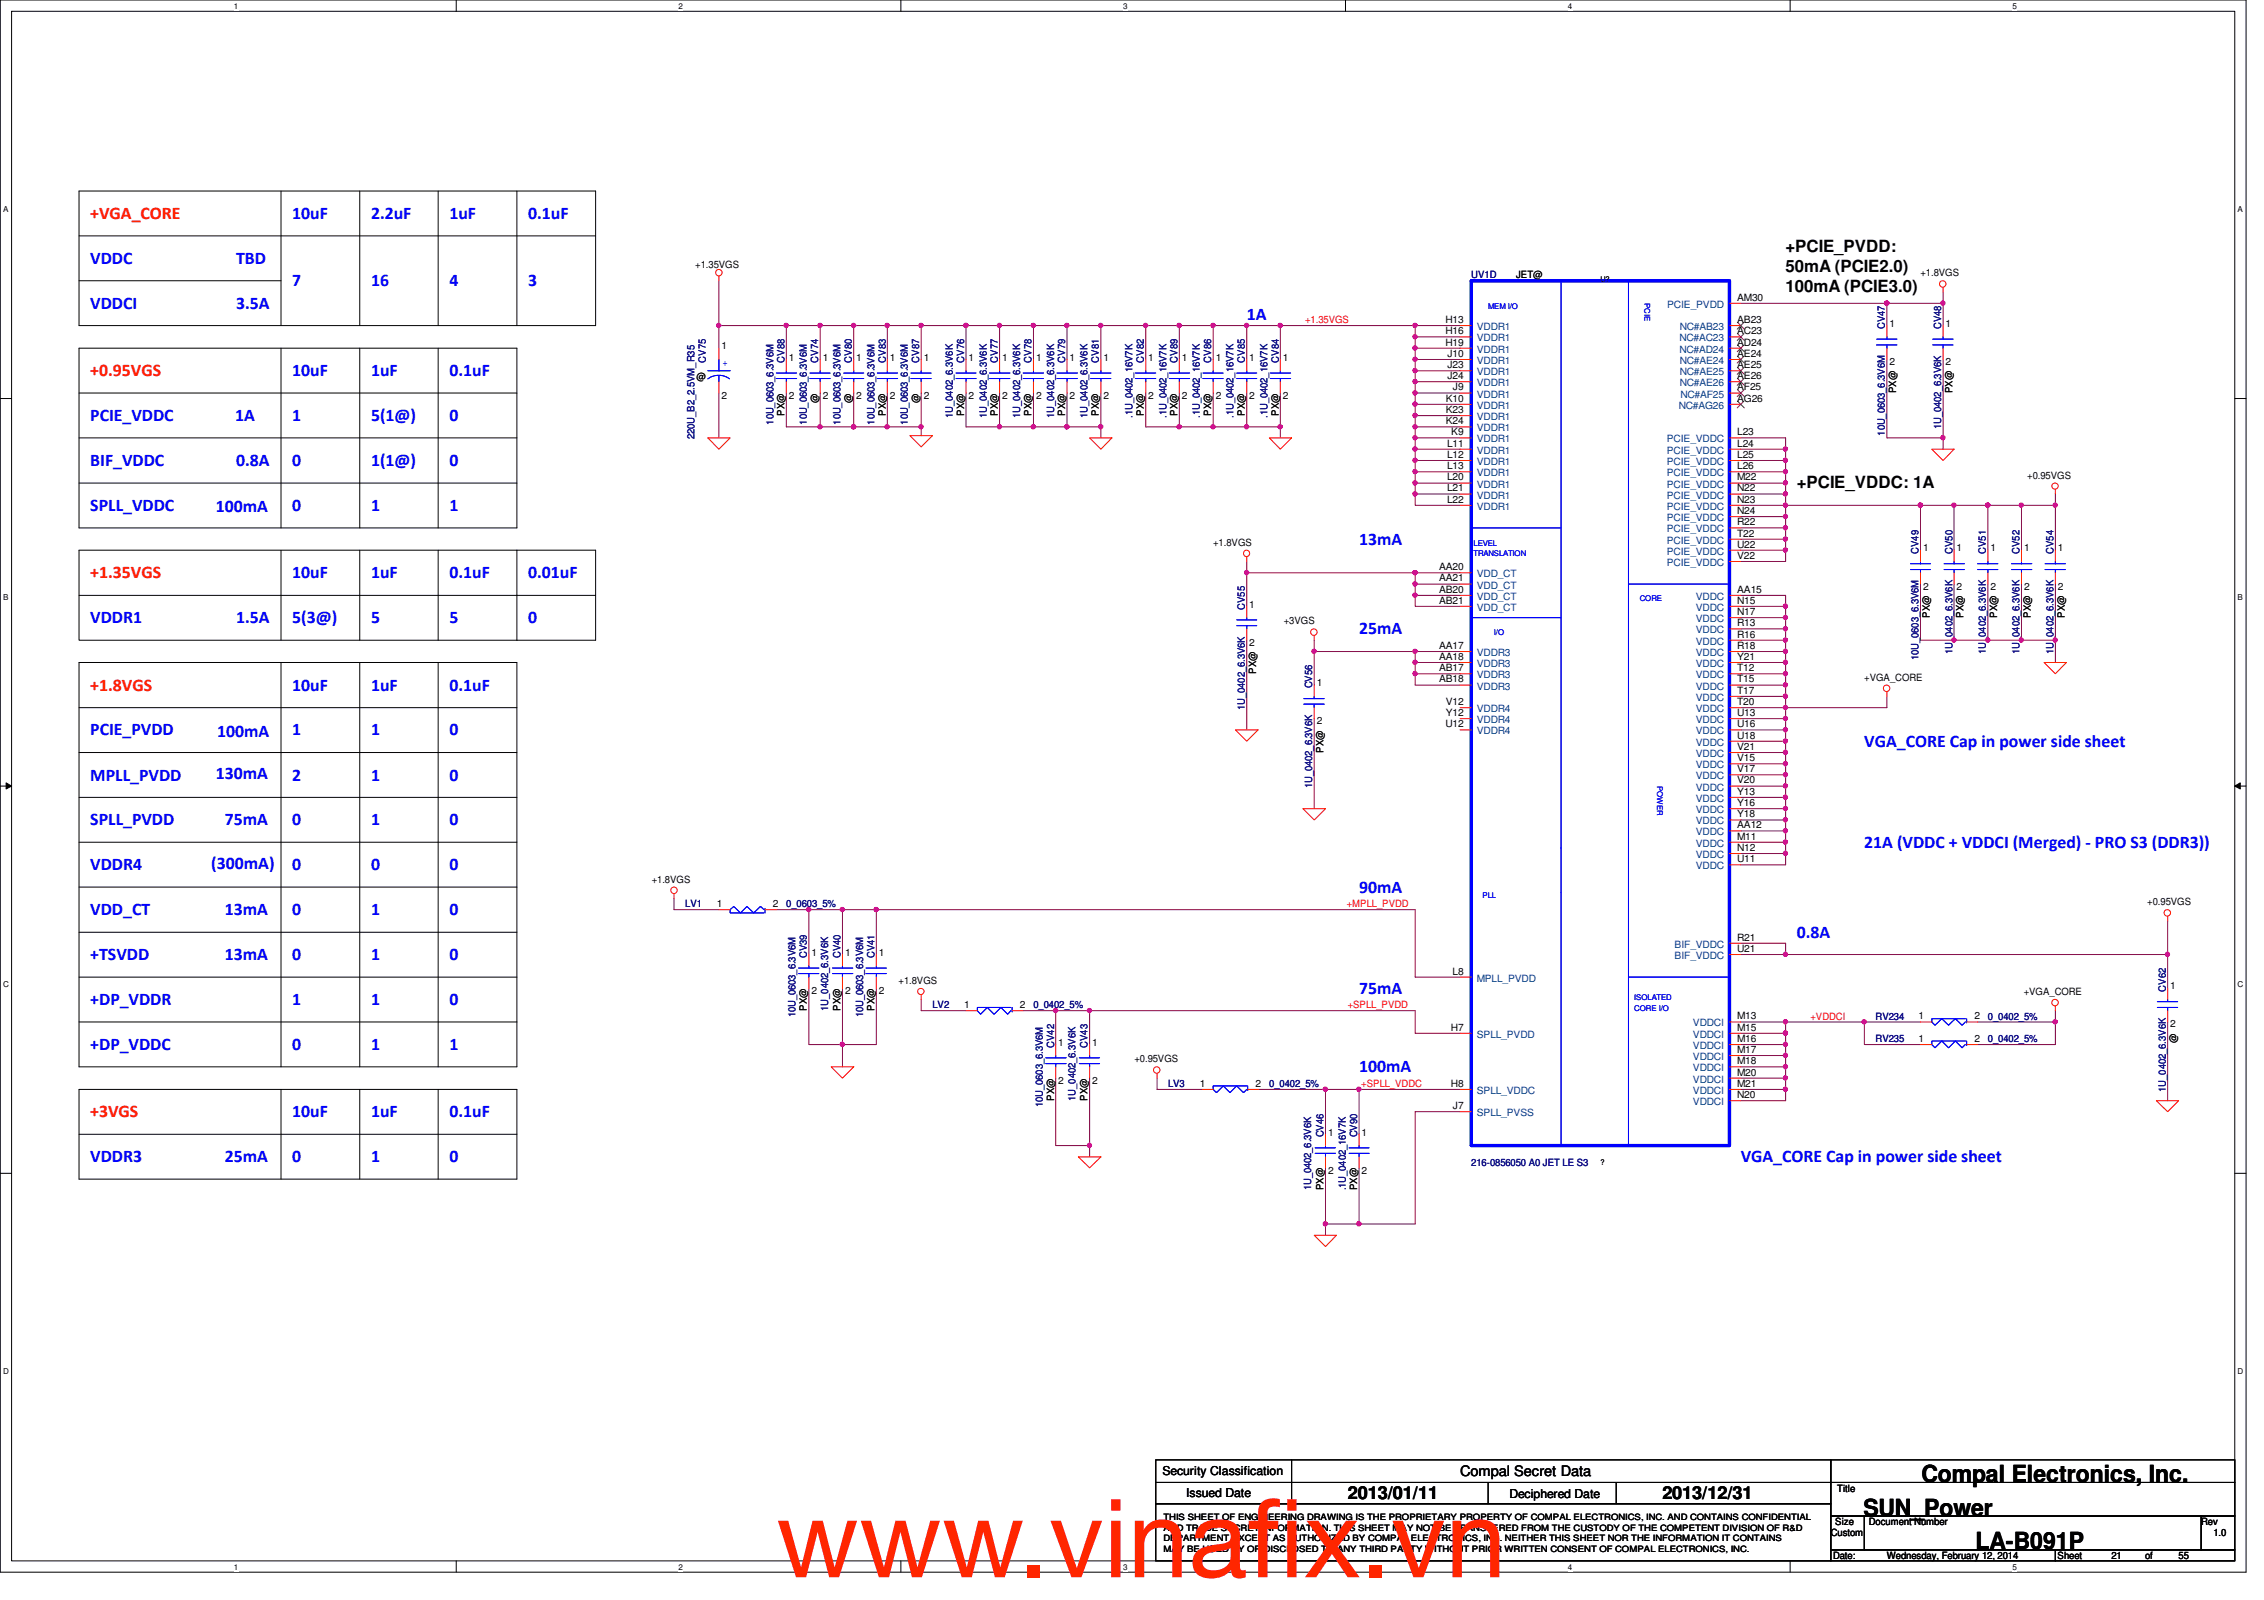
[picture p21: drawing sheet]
<svg xmlns="http://www.w3.org/2000/svg" width="297mm" height="210mm" viewBox="0 0 297 210" stroke-linecap="round" stroke-linejoin="round" font-family="sans-serif">
<defs><g id="words">
<g font-size="14.1" fill="#ff2600">
<text x="101.8" y="206.9">www.vinaf</text>
<text x="163.7" y="206.9">ix.vn</text>
</g>
<g font-size="3.1">
<text x="252.1" y="194.4">Compal Electronics, Inc.</text>
<text x="244.5" y="198.8">SUN_Power</text>
<text x="259.2" y="203.2">LA-B091P</text>
</g>
<g font-size="2.3" fill="#f00">
<text x="11.8" y="28.7">+VGA_CORE</text>
<text x="11.9" y="49.4">+0.95VGS</text>
<text x="11.9" y="75.9">+1.35VGS</text>
<text x="11.9" y="90.6">+1.8VGS</text>
<text x="11.8" y="146.6">+3VGS</text>
</g>
<g font-size="2.3" fill="#00f">
<text x="38.4" y="28.7">10uF</text>
<text x="48.7" y="28.7">2.2uF</text>
<text x="59" y="28.7">1uF</text>
<text x="69.3" y="28.7">0.1uF</text>
<text x="11.9" y="34.6">VDDC</text>
<text x="31" y="34.6">TBD</text>
<text x="11.9" y="40.5">VDDCI</text>
<text x="31" y="40.5">3.5A</text>
<text x="38.4" y="37.5">7</text>
<text x="48.7" y="37.5">16</text>
<text x="59" y="37.5">4</text>
<text x="69.3" y="37.5">3</text>
<text x="163.6" y="42">1A</text>
<text x="38.4" y="49.4">10uF</text>
<text x="48.7" y="49.4">1uF</text>
<text x="59" y="49.4">0.1uF</text>
<text x="11.9" y="55.2">PCIE_VDDC</text>
<text x="30.9" y="55.2">1A</text>
<text x="38.4" y="55.2">1</text>
<text x="48.7" y="55.2">5(1@)</text>
<text x="59" y="55.2">0</text>
<text x="11.9" y="61.1">BIF_VDDC</text>
<text x="31" y="61.1">0.8A</text>
<text x="38.4" y="61.1">0</text>
<text x="48.7" y="61.1">1(1@)</text>
<text x="59" y="61.1">0</text>
<text x="11.9" y="67">SPLL_VDDC</text>
<text x="28.3" y="67.2">100mA</text>
<text x="38.4" y="67">0</text>
<text x="48.7" y="67">1</text>
<text x="59" y="67">1</text>
<text x="178.3" y="71.5">13mA</text>
<text x="38.4" y="75.9">10uF</text>
<text x="48.7" y="75.9">1uF</text>
<text x="59" y="75.9">0.1uF</text>
<text x="69.3" y="75.9">0.01uF</text>
<text x="11.9" y="81.7">VDDR1</text>
<text x="31" y="81.7">1.5A</text>
<text x="38.4" y="81.7">5(3@)</text>
<text x="48.7" y="81.7">5</text>
<text x="59" y="81.7">5</text>
<text x="69.3" y="81.7">0</text>
<text x="178.3" y="83.2">25mA</text>
<text x="38.4" y="90.6">10uF</text>
<text x="48.7" y="90.6">1uF</text>
<text x="59" y="90.6">0.1uF</text>
<text x="11.9" y="96.5">PCIE_PVDD</text>
<text x="28.5" y="96.6">100mA</text>
<text x="38.4" y="96.5">1</text>
<text x="48.7" y="96.5">1</text>
<text x="59" y="96.5">0</text>
<text x="244.6" y="98">VGA_CORE Cap in power side sheet</text>
<text x="11.9" y="102.4">MPLL_PVDD</text>
<text x="28.3" y="102.2">130mA</text>
<text x="38.4" y="102.4">2</text>
<text x="48.7" y="102.4">1</text>
<text x="59" y="102.4">0</text>
<text x="11.9" y="108.3">SPLL_PVDD</text>
<text x="29.5" y="108.3">75mA</text>
<text x="38.4" y="108.3">0</text>
<text x="48.7" y="108.3">1</text>
<text x="59" y="108.3">0</text>
<text x="244.6" y="111.2">21A (VDDC + VDDCI (Merged) - PRO S3 (DDR3))</text>
<text x="11.9" y="114.2">VDDR4</text>
<text x="27.7" y="114">(300mA)</text>
<text x="38.4" y="114.2">0</text>
<text x="48.7" y="114.2">0</text>
<text x="59" y="114.2">0</text>
<text x="178.3" y="117.1">90mA</text>
<text x="11.8" y="125.9">+TSVDD</text>
<text x="11.9" y="120.1">VDD_CT</text>
<text x="29.5" y="125.9">13mA</text>
<text x="29.5" y="120.1">13mA</text>
<text x="38.4" y="125.9">0</text>
<text x="38.4" y="120.1">0</text>
<text x="48.7" y="125.9">1</text>
<text x="48.7" y="120.1">1</text>
<text x="59" y="125.9">0</text>
<text x="59" y="120.1">0</text>
<text x="235.8" y="123">0.8A</text>
<text x="11.8" y="131.9">+DP_VDDR</text>
<text x="38.4" y="131.9">1</text>
<text x="48.7" y="131.9">1</text>
<text x="59" y="131.9">0</text>
<text x="178.3" y="130.4">75mA</text>
<text x="11.8" y="137.8">+DP_VDDC</text>
<text x="38.4" y="137.8">0</text>
<text x="48.7" y="137.8">1</text>
<text x="59" y="137.8">1</text>
<text x="178.3" y="140.7">100mA</text>
<text x="38.4" y="146.6">10uF</text>
<text x="48.7" y="146.6">1uF</text>
<text x="59" y="146.6">0.1uF</text>
<text x="11.9" y="152.5">VDDR3</text>
<text x="29.5" y="152.5">25mA</text>
<text x="38.4" y="152.5">0</text>
<text x="48.7" y="152.5">1</text>
<text x="59" y="152.5">0</text>
<text x="228.4" y="152.5">VGA_CORE Cap in power side sheet</text>
</g>
<g font-size="2.3">
<text x="176.8" y="196.6">2013/01/11</text>
<text x="218.1" y="196.6">2013/12/31</text>
</g>
<g font-size="2.2">
<text x="234.3" y="33">+PCIE_PVDD:</text>
<text x="234.3" y="35.7">50mA (PCIE2.0)</text>
<text x="234.3" y="38.4">100mA (PCIE3.0)</text>
<text x="235.8" y="64">+PCIE_VDDC: 1A</text>
</g>
<text font-size="1.9" x="191.6" y="193.7">Compal Secret Data</text>
<g font-size="1.6">
<text x="152.5" y="193.5">Security Classification</text>
<text x="155.6" y="196.3">Issued Date</text>
<text x="198" y="196.5">Deciphered Date</text>
</g>
<g font-size="1.3">
<text x="91.2" y="35.1">+1.35VGS</text>
<text x="198.9" y="36.5">JET@</text>
<text x="227.9" y="39.5">AM30</text>
<text x="252" y="36.2">+1.8VGS</text>
<text x="94.7" y="45.8">1</text>
<text x="103.5" y="47.3">1</text>
<text x="107.9" y="47.3">1</text>
<text x="112.3" y="47.3">1</text>
<text x="116.8" y="47.3">1</text>
<text x="121.2" y="47.3">1</text>
<text x="127.1" y="47.3">1</text>
<text x="131.5" y="47.3">1</text>
<text x="135.9" y="47.3">1</text>
<text x="140.3" y="47.3">1</text>
<text x="144.8" y="47.3">1</text>
<text x="150.7" y="47.3">1</text>
<text x="155.1" y="47.3">1</text>
<text x="159.5" y="47.3">1</text>
<text x="163.9" y="47.3">1</text>
<text x="168.3" y="47.3">1</text>
<text x="189.7" y="42.4">H13</text>
<text x="189.7" y="43.9">H16</text>
<text x="189.7" y="45.3">H19</text>
<text x="189.9" y="46.8">J10</text>
<text x="227.9" y="43.9">AC23</text>
<text x="227.9" y="45.3">AD24</text>
<text x="227.9" y="42.4">AB23</text>
<text x="227.9" y="46.8">AE24</text>
<text x="247.9" y="42.9">1</text>
<text x="247.9" y="47.9">2</text>
<text x="255.3" y="42.9">1</text>
<text x="255.3" y="47.9">2</text>
<text x="91.4" y="49.8">@</text>
<text x="94.7" y="52.3">2</text>
<text x="103.5" y="52.3">2</text>
<text x="107.4" y="52.9" transform="rotate(-90 107.4 52.9)">@</text>
<text x="107.9" y="52.3">2</text>
<text x="111.8" y="52.9" transform="rotate(-90 111.8 52.9)">@</text>
<text x="112.3" y="52.3">2</text>
<text x="116.8" y="52.3">2</text>
<text x="120.6" y="52.9" transform="rotate(-90 120.6 52.9)">@</text>
<text x="121.2" y="52.3">2</text>
<text x="127.1" y="52.3">2</text>
<text x="131.5" y="52.3">2</text>
<text x="135.9" y="52.3">2</text>
<text x="140.3" y="52.3">2</text>
<text x="144.8" y="52.3">2</text>
<text x="150.7" y="52.3">2</text>
<text x="155.1" y="52.3">2</text>
<text x="159.5" y="52.3">2</text>
<text x="163.9" y="52.3">2</text>
<text x="168.3" y="52.3">2</text>
<text x="189.7" y="52.7">K10</text>
<text x="189.9" y="48.3">J23</text>
<text x="189.9" y="49.7">J24</text>
<text x="190.6" y="51.2">J9</text>
<text x="227.9" y="52.7">AG26</text>
<text x="227.9" y="51.2">AF25</text>
<text x="227.9" y="48.3">AE25</text>
<text x="227.9" y="49.7">AE26</text>
<text x="248.8" y="51.6" transform="rotate(-90 248.8 51.6)">PX@</text>
<text x="256.2" y="51.6" transform="rotate(-90 256.2 51.6)">PX@</text>
<text x="102.9" y="54.5" transform="rotate(-90 102.9 54.5)">PX@</text>
<text x="116.2" y="54.5" transform="rotate(-90 116.2 54.5)">PX@</text>
<text x="126.5" y="54.5" transform="rotate(-90 126.5 54.5)">PX@</text>
<text x="130.9" y="54.5" transform="rotate(-90 130.9 54.5)">PX@</text>
<text x="135.3" y="54.5" transform="rotate(-90 135.3 54.5)">PX@</text>
<text x="139.7" y="54.5" transform="rotate(-90 139.7 54.5)">PX@</text>
<text x="144.2" y="54.5" transform="rotate(-90 144.2 54.5)">PX@</text>
<text x="150.1" y="54.5" transform="rotate(-90 150.1 54.5)">PX@</text>
<text x="154.5" y="54.5" transform="rotate(-90 154.5 54.5)">PX@</text>
<text x="158.9" y="54.5" transform="rotate(-90 158.9 54.5)">PX@</text>
<text x="163.3" y="54.5" transform="rotate(-90 163.3 54.5)">PX@</text>
<text x="167.8" y="54.5" transform="rotate(-90 167.8 54.5)">PX@</text>
<text x="189.7" y="55.7">K24</text>
<text x="189.7" y="54.2">K23</text>
<text x="189.9" y="58.6">L11</text>
<text x="190.4" y="57.1">K9</text>
<text x="227.9" y="57.1">L23</text>
<text x="227.9" y="58.6">L24</text>
<text x="189.9" y="60.1">L12</text>
<text x="189.9" y="61.6">L13</text>
<text x="189.9" y="63">L20</text>
<text x="189.9" y="64.5">L21</text>
<text x="189.9" y="66">L22</text>
<text x="227.9" y="60.1">L25</text>
<text x="227.9" y="61.6">L26</text>
<text x="227.9" y="63">M22</text>
<text x="227.9" y="64.5">N22</text>
<text x="227.9" y="66">N23</text>
<text x="266" y="62.8">+0.95VGS</text>
<text x="159.2" y="71.6">+1.8VGS</text>
<text x="227.9" y="70.4">T22</text>
<text x="227.9" y="71.8">U22</text>
<text x="227.9" y="67.4">N24</text>
<text x="227.9" y="68.9">R22</text>
<text x="188.8" y="74.8">AA20</text>
<text x="188.8" y="76.3">AA21</text>
<text x="188.8" y="77.8">AB20</text>
<text x="227.9" y="73.3">V22</text>
<text x="227.9" y="77.8">AA15</text>
<text x="252.3" y="72.3">1</text>
<text x="252.3" y="77.3">2</text>
<text x="256.7" y="72.3">1</text>
<text x="256.7" y="77.3">2</text>
<text x="261.2" y="72.3">1</text>
<text x="261.2" y="77.3">2</text>
<text x="265.6" y="72.3">1</text>
<text x="265.6" y="77.3">2</text>
<text x="270" y="72.3">1</text>
<text x="270" y="77.3">2</text>
<text x="163.9" y="79.7">1</text>
<text x="168.4" y="81.9">+3VGS</text>
<text x="188.8" y="79.2">AB21</text>
<text x="227.9" y="79.2">N15</text>
<text x="227.9" y="80.7">N17</text>
<text x="227.9" y="82.2">R13</text>
<text x="227.9" y="83.7">R16</text>
<text x="253.2" y="81" transform="rotate(-90 253.2 81)">PX@</text>
<text x="257.6" y="81" transform="rotate(-90 257.6 81)">PX@</text>
<text x="262" y="81" transform="rotate(-90 262 81)">PX@</text>
<text x="266.4" y="81" transform="rotate(-90 266.4 81)">PX@</text>
<text x="270.9" y="81" transform="rotate(-90 270.9 81)">PX@</text>
<text x="163.9" y="84.7">2</text>
<text x="164.8" y="88.4" transform="rotate(-90 164.8 88.4)">PX@</text>
<text x="188.8" y="85.1">AA17</text>
<text x="188.8" y="86.6">AA18</text>
<text x="188.8" y="88.1">AB17</text>
<text x="188.8" y="89.5">AB18</text>
<text x="227.9" y="86.6">Y21</text>
<text x="227.9" y="85.1">R18</text>
<text x="227.9" y="88.1">T12</text>
<text x="227.9" y="89.5">T15</text>
<text x="244.6" y="89.3">+VGA_CORE</text>
<text x="172.8" y="90">1</text>
<text x="172.8" y="95">2</text>
<text x="189.7" y="95.4">U12</text>
<text x="189.7" y="92.5">V12</text>
<text x="189.7" y="93.9">Y12</text>
<text x="227.9" y="91">T17</text>
<text x="227.9" y="92.5">T20</text>
<text x="227.9" y="93.9">U13</text>
<text x="227.9" y="95.4">U16</text>
<text x="173.6" y="98.7" transform="rotate(-90 173.6 98.7)">PX@</text>
<text x="227.9" y="96.9">U18</text>
<text x="227.9" y="99.9">V15</text>
<text x="227.9" y="101.3">V17</text>
<text x="227.9" y="98.4">V21</text>
<text x="227.9" y="102.8">V20</text>
<text x="227.9" y="104.3">Y13</text>
<text x="227.9" y="105.7">Y16</text>
<text x="227.9" y="107.2">Y18</text>
<text x="227.9" y="110.2">M11</text>
<text x="227.9" y="113.1">U11</text>
<text x="227.9" y="108.7">AA12</text>
<text x="227.9" y="111.6">N12</text>
<text x="85.5" y="115.8">+1.8VGS</text>
<text x="94.1" y="119">1</text>
<text x="101.4" y="119">2</text>
<text x="281.7" y="118.7">+0.95VGS</text>
<text x="106.5" y="125.4">1</text>
<text x="110.9" y="125.4">1</text>
<text x="115.3" y="125.4">1</text>
<text x="227.9" y="124.9">U21</text>
<text x="227.9" y="123.4">R21</text>
<text x="106.5" y="130.4">2</text>
<text x="110.9" y="130.4">2</text>
<text x="115.3" y="130.4">2</text>
<text x="117.9" y="129.1">+1.8VGS</text>
<text x="190.6" y="127.8">L8</text>
<text x="265.5" y="130.6">+VGA_CORE</text>
<text x="284.7" y="129.8">1</text>
<text x="105.9" y="132.6" transform="rotate(-90 105.9 132.6)">PX@</text>
<text x="110.3" y="132.6" transform="rotate(-90 110.3 132.6)">PX@</text>
<text x="114.7" y="132.6" transform="rotate(-90 114.7 132.6)">PX@</text>
<text x="126.5" y="132.2">1</text>
<text x="133.8" y="132.2">2</text>
<text x="138.9" y="137.2">1</text>
<text x="143.3" y="137.2">1</text>
<text x="190.4" y="135.2">H7</text>
<text x="227.9" y="133.7">M13</text>
<text x="227.9" y="135.2">M15</text>
<text x="227.9" y="136.7">M16</text>
<text x="251.7" y="133.7">1</text>
<text x="251.7" y="136.7">1</text>
<text x="259" y="133.7">2</text>
<text x="259" y="136.7">2</text>
<text x="284.7" y="134.8">2</text>
<text x="285.6" y="136.9" transform="rotate(-90 285.6 136.9)">@</text>
<text x="138.9" y="142.2">2</text>
<text x="143.3" y="142.2">2</text>
<text x="148.8" y="139.4">+0.95VGS</text>
<text x="157.4" y="142.6">1</text>
<text x="164.7" y="142.6">2</text>
<text x="190.4" y="142.6">H8</text>
<text x="227.9" y="138.1">M17</text>
<text x="227.9" y="139.6">M18</text>
<text x="227.9" y="142.6">M21</text>
<text x="227.9" y="141.1">M20</text>
<text x="138.3" y="144.4" transform="rotate(-90 138.3 144.4)">PX@</text>
<text x="142.7" y="144.4" transform="rotate(-90 142.7 144.4)">PX@</text>
<text x="174.2" y="149">1</text>
<text x="178.6" y="149">1</text>
<text x="190.6" y="145.5">J7</text>
<text x="227.9" y="144.1">N20</text>
<text x="174.2" y="154">2</text>
<text x="178.6" y="154">2</text>
<text x="173.6" y="156.2" transform="rotate(-90 173.6 156.2)">PX@</text>
<text x="178.1" y="156.2" transform="rotate(-90 178.1 156.2)">PX@</text>
<text x="241" y="195.8">Title</text>
<text x="240.2" y="201.5">Custom</text>
<text x="240.8" y="200.1">Size</text>
<text x="245.2" y="200.1">Document Number</text>
<text x="288.8" y="200.1">Rev</text>
<text x="290.4" y="201.5">1.0</text>
<text x="240.5" y="204.5">Date:</text>
<text x="247.6" y="204.5">Wednesday, February 12, 2014</text>
<text x="270" y="204.5">Sheet</text>
<text x="277" y="204.5">21</text>
<text x="281.4" y="204.5">of</text>
<text x="285.8" y="204.5">55</text>
</g>
<g font-size="1.3" fill="#000080">
<text x="193" y="36.5">UV1D</text>
<text x="92.6" y="47.6" transform="rotate(-90 92.6 47.6)">CV75</text>
<text x="102.9" y="47.6" transform="rotate(-90 102.9 47.6)">CV88</text>
<text x="107.4" y="47.6" transform="rotate(-90 107.4 47.6)">CV74</text>
<text x="111.8" y="47.6" transform="rotate(-90 111.8 47.6)">CV80</text>
<text x="116.2" y="47.6" transform="rotate(-90 116.2 47.6)">CV83</text>
<text x="120.6" y="47.6" transform="rotate(-90 120.6 47.6)">CV87</text>
<text x="126.5" y="47.6" transform="rotate(-90 126.5 47.6)">CV76</text>
<text x="130.9" y="47.6" transform="rotate(-90 130.9 47.6)">CV77</text>
<text x="135.3" y="47.6" transform="rotate(-90 135.3 47.6)">CV78</text>
<text x="139.7" y="47.6" transform="rotate(-90 139.7 47.6)">CV79</text>
<text x="144.2" y="47.6" transform="rotate(-90 144.2 47.6)">CV81</text>
<text x="150.1" y="47.6" transform="rotate(-90 150.1 47.6)">CV82</text>
<text x="154.5" y="47.6" transform="rotate(-90 154.5 47.6)">CV89</text>
<text x="158.9" y="47.6" transform="rotate(-90 158.9 47.6)">CV86</text>
<text x="163.3" y="47.6" transform="rotate(-90 163.3 47.6)">CV85</text>
<text x="167.8" y="47.6" transform="rotate(-90 167.8 47.6)">CV84</text>
<text x="247.3" y="43.2" transform="rotate(-90 247.3 43.2)">CV47</text>
<text x="254.7" y="43.2" transform="rotate(-90 254.7 43.2)">CV48</text>
<text x="91.1" y="57.6" transform="rotate(-90 91.1 57.6)">220U_B2_2.5VM_R35</text>
<text x="101.5" y="55.7" transform="rotate(-90 101.5 55.7)">10U_0603_6.3V6M</text>
<text x="105.9" y="55.7" transform="rotate(-90 105.9 55.7)">10U_0603_6.3V6M</text>
<text x="110.3" y="55.7" transform="rotate(-90 110.3 55.7)">10U_0603_6.3V6M</text>
<text x="114.7" y="55.7" transform="rotate(-90 114.7 55.7)">10U_0603_6.3V6M</text>
<text x="119.1" y="55.7" transform="rotate(-90 119.1 55.7)">10U_0603_6.3V6M</text>
<text x="125" y="54.8" transform="rotate(-90 125 54.8)">1U_0402_6.3V6K</text>
<text x="129.5" y="54.8" transform="rotate(-90 129.5 54.8)">1U_0402_6.3V6K</text>
<text x="133.9" y="54.8" transform="rotate(-90 133.9 54.8)">1U_0402_6.3V6K</text>
<text x="138.3" y="54.8" transform="rotate(-90 138.3 54.8)">1U_0402_6.3V6K</text>
<text x="142.7" y="54.8" transform="rotate(-90 142.7 54.8)">1U_0402_6.3V6K</text>
<text x="148.6" y="54.8" transform="rotate(-90 148.6 54.8)">.1U_0402_16V7K</text>
<text x="153" y="54.8" transform="rotate(-90 153 54.8)">.1U_0402_16V7K</text>
<text x="157.4" y="54.8" transform="rotate(-90 157.4 54.8)">.1U_0402_16V7K</text>
<text x="161.8" y="54.8" transform="rotate(-90 161.8 54.8)">.1U_0402_16V7K</text>
<text x="166.3" y="54.8" transform="rotate(-90 166.3 54.8)">.1U_0402_16V7K</text>
<text x="247.3" y="57.2" transform="rotate(-90 247.3 57.2)">10U_0603_6.3V6M</text>
<text x="254.7" y="56.3" transform="rotate(-90 254.7 56.3)">1U_0402_6.3V6K</text>
<text x="251.7" y="72.6" transform="rotate(-90 251.7 72.6)">CV49</text>
<text x="256.2" y="72.6" transform="rotate(-90 256.2 72.6)">CV50</text>
<text x="260.6" y="72.6" transform="rotate(-90 260.6 72.6)">CV51</text>
<text x="265" y="72.6" transform="rotate(-90 265 72.6)">CV52</text>
<text x="269.4" y="72.6" transform="rotate(-90 269.4 72.6)">CV54</text>
<text x="163.3" y="80" transform="rotate(-90 163.3 80)">CV55</text>
<text x="251.7" y="86.6" transform="rotate(-90 251.7 86.6)">10U_0603_6.3V6M</text>
<text x="256.2" y="85.8" transform="rotate(-90 256.2 85.8)">1U_0402_6.3V6K</text>
<text x="260.6" y="85.8" transform="rotate(-90 260.6 85.8)">1U_0402_6.3V6K</text>
<text x="265" y="85.8" transform="rotate(-90 265 85.8)">1U_0402_6.3V6K</text>
<text x="269.4" y="85.8" transform="rotate(-90 269.4 85.8)">1U_0402_6.3V6K</text>
<text x="163.3" y="93.1" transform="rotate(-90 163.3 93.1)">1U_0402_6.3V6K</text>
<text x="172.2" y="90.3" transform="rotate(-90 172.2 90.3)">CV56</text>
<text x="172.2" y="103.4" transform="rotate(-90 172.2 103.4)">1U_0402_6.3V6K</text>
<text x="89.9" y="119">LV1</text>
<text x="103.2" y="119">0_0603_5%</text>
<text x="105.9" y="125.7" transform="rotate(-90 105.9 125.7)">CV39</text>
<text x="110.3" y="125.7" transform="rotate(-90 110.3 125.7)">CV40</text>
<text x="114.7" y="125.7" transform="rotate(-90 114.7 125.7)">CV41</text>
<text x="284.1" y="130.1" transform="rotate(-90 284.1 130.1)">CV62</text>
<text x="104.4" y="133.5" transform="rotate(-90 104.4 133.5)">10U_0603_6.3V6M</text>
<text x="108.7" y="132.6" transform="rotate(-90 108.7 132.6)">1U_0402_6.3V6K</text>
<text x="113.2" y="133.5" transform="rotate(-90 113.2 133.5)">10U_0603_6.3V6M</text>
<text x="122.3" y="132.3">LV2</text>
<text x="135.6" y="132.3">0_0402_5%</text>
<text x="138.3" y="137.5" transform="rotate(-90 138.3 137.5)">CV42</text>
<text x="142.7" y="137.5" transform="rotate(-90 142.7 137.5)">CV43</text>
<text x="246.1" y="133.8">RV234</text>
<text x="246.1" y="136.7">RV235</text>
<text x="260.8" y="133.8">0_0402_5%</text>
<text x="260.8" y="136.7">0_0402_5%</text>
<text x="153.2" y="142.6">LV3</text>
<text x="166.5" y="142.6">0_0402_5%</text>
<text x="284.1" y="143.2" transform="rotate(-90 284.1 143.2)">1U_0402_6.3V6K</text>
<text x="136.8" y="145.2" transform="rotate(-90 136.8 145.2)">10U_0603_6.3V6M</text>
<text x="141.1" y="144.4" transform="rotate(-90 141.1 144.4)">1U_0402_6.3V6K</text>
<text x="173.6" y="149.2" transform="rotate(-90 173.6 149.2)">CV46</text>
<text x="178.1" y="149.2" transform="rotate(-90 178.1 149.2)">CV90</text>
<text x="193" y="153">216-0856050 A0 JET LE S3</text>
<text x="172" y="156.2" transform="rotate(-90 172 156.2)">1U_0402_6.3V6K</text>
<text x="176.6" y="156.2" transform="rotate(-90 176.6 156.2)">.1U_0402_16V7K</text>
</g>
<g font-size="1.3" fill="#004080">
<text x="218.7" y="40.4">PCIE_PVDD</text>
<text x="193.8" y="43.3">VDDR1</text>
<text x="193.8" y="44.8">VDDR1</text>
<text x="193.8" y="46.3">VDDR1</text>
<text x="193.8" y="47.8">VDDR1</text>
<text x="220.3" y="44.8">NC#AC23</text>
<text x="220.3" y="46.3">NC#AD24</text>
<text x="220.4" y="43.3">NC#AB23</text>
<text x="220.4" y="47.8">NC#AE24</text>
<text x="193.8" y="49.2">VDDR1</text>
<text x="193.8" y="50.7">VDDR1</text>
<text x="193.8" y="52.2">VDDR1</text>
<text x="193.8" y="53.6">VDDR1</text>
<text x="220.3" y="53.6">NC#AG26</text>
<text x="220.4" y="49.2">NC#AE25</text>
<text x="220.4" y="50.7">NC#AE26</text>
<text x="220.5" y="52.2">NC#AF25</text>
<text x="193.8" y="56.6">VDDR1</text>
<text x="193.8" y="58">VDDR1</text>
<text x="193.8" y="59.5">VDDR1</text>
<text x="193.8" y="55.1">VDDR1</text>
<text x="218.7" y="58">PCIE_VDDC</text>
<text x="218.7" y="59.5">PCIE_VDDC</text>
<text x="193.8" y="61">VDDR1</text>
<text x="193.8" y="62.5">VDDR1</text>
<text x="193.8" y="64">VDDR1</text>
<text x="193.8" y="65.4">VDDR1</text>
<text x="218.7" y="61">PCIE_VDDC</text>
<text x="218.7" y="62.5">PCIE_VDDC</text>
<text x="218.7" y="64">PCIE_VDDC</text>
<text x="218.7" y="65.4">PCIE_VDDC</text>
<text x="193.8" y="66.9">VDDR1</text>
<text x="218.7" y="71.3">PCIE_VDDC</text>
<text x="218.7" y="66.9">PCIE_VDDC</text>
<text x="218.7" y="68.4">PCIE_VDDC</text>
<text x="218.7" y="69.9">PCIE_VDDC</text>
<text x="193.8" y="75.7">VDD_CT</text>
<text x="193.8" y="77.2">VDD_CT</text>
<text x="218.7" y="72.8">PCIE_VDDC</text>
<text x="218.7" y="74.3">PCIE_VDDC</text>
<text x="193.8" y="78.7">VDD_CT</text>
<text x="193.8" y="80.1">VDD_CT</text>
<text x="222.5" y="78.7">VDDC</text>
<text x="222.5" y="80.1">VDDC</text>
<text x="222.5" y="81.6">VDDC</text>
<text x="222.5" y="83.1">VDDC</text>
<text x="193.8" y="86.1">VDDR3</text>
<text x="193.8" y="87.5">VDDR3</text>
<text x="193.8" y="89">VDDR3</text>
<text x="222.5" y="87.5">VDDC</text>
<text x="222.5" y="84.6">VDDC</text>
<text x="222.5" y="86.1">VDDC</text>
<text x="222.5" y="89">VDDC</text>
<text x="193.8" y="90.5">VDDR3</text>
<text x="193.8" y="93.4">VDDR4</text>
<text x="193.8" y="94.9">VDDR4</text>
<text x="222.5" y="91.9">VDDC</text>
<text x="222.5" y="93.4">VDDC</text>
<text x="222.5" y="94.9">VDDC</text>
<text x="222.5" y="90.5">VDDC</text>
<text x="193.8" y="96.4">VDDR4</text>
<text x="222.5" y="96.4">VDDC</text>
<text x="222.5" y="97.8">VDDC</text>
<text x="222.5" y="100.8">VDDC</text>
<text x="222.5" y="99.3">VDDC</text>
<text x="222.5" y="102.2">VDDC</text>
<text x="222.5" y="103.7">VDDC</text>
<text x="222.5" y="105.2">VDDC</text>
<text x="222.5" y="106.7">VDDC</text>
<text x="222.5" y="108.2">VDDC</text>
<text x="222.5" y="111.1">VDDC</text>
<text x="222.5" y="109.6">VDDC</text>
<text x="222.5" y="112.6">VDDC</text>
<text x="222.5" y="114">VDDC</text>
<text x="219.7" y="125.8">BIF_VDDC</text>
<text x="219.7" y="124.3">BIF_VDDC</text>
<text x="193.8" y="128.8">MPLL_PVDD</text>
<text x="193.8" y="136.1">SPLL_PVDD</text>
<text x="222.1" y="134.7">VDDCI</text>
<text x="222.1" y="136.1">VDDCI</text>
<text x="222.1" y="137.6">VDDCI</text>
<text x="193.8" y="143.5">SPLL_VDDC</text>
<text x="222.1" y="139.1">VDDCI</text>
<text x="222.1" y="140.5">VDDCI</text>
<text x="222.1" y="143.5">VDDCI</text>
<text x="222.1" y="142">VDDCI</text>
<text x="193.8" y="146.4">SPLL_PVSS</text>
<text x="222.1" y="145">VDDCI</text>
</g>
<g font-size="1.3" fill="#f00">
<text x="171.2" y="42.4">+1.35VGS</text>
<text x="176.7" y="119">+MPLL_PVDD</text>
<text x="176.8" y="132.3">+SPLL_PVDD</text>
<text x="237.5" y="133.8">+VDDCI</text>
<text x="178.6" y="142.6">+SPLL_VDDC</text>
</g>
<text font-size="1.3" fill="#00f" x="94.8" y="48">+</text>
<g font-size="1.1">
<text x="30.7" y="1.1">1</text>
<text x="89" y="1.1">2</text>
<text x="147.4" y="1.1">3</text>
<text x="205.7" y="1.1">4</text>
<text x="264" y="1.1">5</text>
<text x=".4" y="27.9">A</text>
<text x="293.6" y="27.9">A</text>
<text x=".4" y="78.7">B</text>
<text x="293.6" y="78.7">B</text>
<text x=".4" y="129.5">C</text>
<text x="293.6" y="129.5">C</text>
<text x=".4" y="180.3">D</text>
<text x="293.6" y="180.3">D</text>
<text x="152.7" y="203.6">MAY BE USED BY OR DISCLOSED TO ANY THIRD PARTY WITHOUT PRIOR WRITTEN CONSENT OF COMPAL ELECTRONICS, INC.</text>
<text x="152.7" y="202.2">DEPARTMENT EXCEPT AS AUTHORIZED BY COMPAL ELECTRONICS, INC. NEITHER THIS SHEET NOR THE INFORMATION IT CONTAINS</text>
<text x="152.7" y="199.4">THIS SHEET OF ENGINEERING DRAWING IS THE PROPRIETARY PROPERTY OF COMPAL ELECTRONICS, INC. AND CONTAINS CONFIDENTIAL</text>
<text x="152.7" y="200.8">AND TRADE SECRET INFORMATION. THIS SHEET MAY NOT BE TRANSFERED FROM THE CUSTODY OF THE COMPETENT DIVISION OF R&amp;D</text>
<text x="30.7" y="205.9">1</text>
<text x="89" y="205.9">2</text>
<text x="147.4" y="205.9">3</text>
<text x="205.7" y="205.9">4</text>
<text x="264" y="205.9">5</text>
</g>
<g font-size="1" fill="#00f">
<text x="195.2" y="40.5">MEM I/O</text>
<text x="215.8" y="39.8" transform="rotate(90 215.8 39.8)">PCIE</text>
<text x="193.3" y="71.6">LEVEL</text>
<text x="193.3" y="72.9">TRANSLATION</text>
<text x="196" y="83.3">I/O</text>
<text x="215.1" y="78.8">CORE</text>
<text x="217.4" y="103.1" transform="rotate(90 217.4 103.1)">POWER</text>
<text x="194.5" y="117.9">PLL</text>
<text x="214.4" y="131.1">ISOLATED</text>
<text x="214.4" y="132.6">CORE I/O</text>
</g>
<g font-size="1">
<text x="210" y="37">U?</text>
<text x="210" y="152.8">?</text>
</g>
</g></defs>
<path d="M0 0h294.7v206.3h-294.7zM1.5 1.5h291.7v203.3h-291.7z" fill="none" stroke="#000" stroke-width=".13"/>
<g fill="#fff">
<path d="M30.7 .2h.6v1.2h-.6z"/>
<path d="M30.7 204.9h.6v1.2h-.6z"/>
</g>
<path d="M59.9 0v1.5M59.9 204.8v1.5" fill="none" stroke="#000" stroke-width=".13"/>
<g fill="#fff">
<path d="M89 .2h.6v1.2h-.6z"/>
<path d="M89 204.9h.6v1.2h-.6z"/>
</g>
<path d="M118.2 0v1.5M118.2 204.8v1.5" fill="none" stroke="#000" stroke-width=".13"/>
<g fill="#fff">
<path d="M147.4 .2h.6v1.2h-.6z"/>
<path d="M147.4 204.9h.6v1.2h-.6z"/>
</g>
<path d="M176.5 0v1.5M176.5 204.8v1.5" fill="none" stroke="#000" stroke-width=".13"/>
<g fill="#fff">
<path d="M205.7 .2h.6v1.2h-.6z"/>
<path d="M205.7 204.9h.6v1.2h-.6z"/>
</g>
<path d="M234.9 0v1.5M234.9 204.8v1.5" fill="none" stroke="#000" stroke-width=".13"/>
<g fill="#fff">
<path d="M264 .2h.6v1.2h-.6z"/>
<path d="M264 204.9h.6v1.2h-.6z"/>
<path d="M.4 26.9h.7v1.2h-.7z"/>
<path d="M293.6 26.9h.7v1.2h-.7z"/>
<path d="M.4 77.7h.7v1.2h-.7z"/>
<path d="M293.6 77.7h.7v1.2h-.7z"/>
</g>
<path d="M0 52.3h1.5M293.2 52.3h1.5" fill="none" stroke="#000" stroke-width=".13"/>
<g fill="#fff">
<path d="M.4 128.5h.8v1.2h-.8z"/>
<path d="M293.6 128.5h.7v1.2h-.7z"/>
</g>
<path d="M0 103.1h1.5M.8 102.7l.7 .4-.7 .4zM293.2 103.1l.7-.4v.8zM293.2 103.1h1.5" fill="none" stroke="#000" stroke-width=".13"/>
<path d="M.8 102.7l.7 .4-.7 .4zM293.2 103.1l.7-.4v.8z" fill="#000"/>
<g fill="#fff">
<path d="M.4 179.3h.8v1.2h-.8z"/>
<path d="M293.6 179.3h.7v1.2h-.7z"/>
</g>
<g fill="none" stroke="#000" stroke-width=".13">
<path d="M10.4 25.1h67.7v17.6h-67.7zM10.4 30.9h67.7M10.4 36.8h26.5M36.9 25.1v17.6M47.2 25.1v17.6M57.5 25.1v17.6M67.8 25.1v17.6M10.4 45.7h57.4v23.6h-57.4zM10.4 51.6h57.4M10.4 57.4h57.4M36.9 45.7v23.6M47.2 45.7v23.6"/>
<path d="M57.5 45.7v23.6M10.4 63.4h57.4M10.4 78.1h67.7M36.9 72.2v11.8M47.2 72.2v11.8M57.5 72.2v11.8M67.8 72.2h-57.4v11.8h57.4M67.8 72.2v11.8M67.8 72.2h10.3v11.8h-10.3M10.4 86.9h57.4v53.1h-57.4zM10.4 92.8h57.4M10.4 98.7h57.4"/>
<path d="M36.9 86.9v53.1M47.2 86.9v53.1M57.5 86.9v53.1M10.4 104.6h57.4M10.4 110.5h57.4M10.4 116.4h57.4M10.4 128.2h57.4M10.4 122.3h57.4M10.4 134.1h57.4M0 153.9h1.5M10.4 142.9h57.4v11.8h-57.4zM10.4 148.8h57.4"/>
<path d="M36.9 142.9v11.8M47.2 142.9v11.8M57.5 142.9v11.8M293.2 153.9h1.5"/>
</g>
<path d="M265.2 76.6v7.4M269.7 132.6v1.5" fill="none" stroke="#800040" stroke-width=".13"/>
<circle cx="265.2" cy="84" r=".29" fill="#f0f"/>
<circle cx="265.2" cy="84" r=".29" fill="none" stroke="#f0f" stroke-width=".13"/>
<path d="M234.3 134.1v1.5" fill="none" stroke="#800040" stroke-width=".13"/>
<circle cx="234.2" cy="135.5" r=".29" fill="#f0f"/>
<circle cx="234.2" cy="135.5" r=".29" fill="none" stroke="#f0f" stroke-width=".13"/>
<path d="M228.4 135.6h5.9v1.4" fill="none" stroke="#800040" stroke-width=".13"/>
<circle cx="234.2" cy="135.5" r=".29" fill="#f0f"/>
<circle cx="234.2" cy="135.5" r=".29" fill="none" stroke="#f0f" stroke-width=".13"/>
<path d="M228.4 137h5.9v1.5" fill="none" stroke="#800040" stroke-width=".13"/>
<circle cx="234.2" cy="137" r=".29" fill="#f0f"/>
<circle cx="234.2" cy="137" r=".29" fill="none" stroke="#f0f" stroke-width=".13"/>
<path d="M228.4 138.5h5.9v1.5" fill="none" stroke="#800040" stroke-width=".13"/>
<circle cx="234.2" cy="138.4" r=".29" fill="#f0f"/>
<circle cx="234.2" cy="138.4" r=".29" fill="none" stroke="#f0f" stroke-width=".13"/>
<path d="M228.4 140h5.9v1.4" fill="none" stroke="#800040" stroke-width=".13"/>
<circle cx="234.2" cy="139.9" r=".29" fill="#f0f"/>
<circle cx="234.2" cy="139.9" r=".29" fill="none" stroke="#f0f" stroke-width=".13"/>
<path d="M228.4 141.4h5.9M234.3 142.9v1.5" fill="none" stroke="#800040" stroke-width=".13"/>
<circle cx="234.2" cy="142.9" r=".29" fill="#f0f"/>
<circle cx="234.2" cy="142.9" r=".29" fill="none" stroke="#f0f" stroke-width=".13"/>
<path d="M254.9 57.4v1.5M256.4 66.3v5.9M256.4 76.6v7.4M269.7 66.3h-4.5v5.9M228.4 142.9h5.9M228.4 144.4h5.9" fill="none" stroke="#800040" stroke-width=".13"/>
<circle cx="256.3" cy="84" r=".29" fill="#f0f"/>
<circle cx="256.3" cy="84" r=".29" fill="none" stroke="#f0f" stroke-width=".13"/>
<path d="M252 66.3v5.9" fill="none" stroke="#800040" stroke-width=".13"/>
<circle cx="251.9" cy="66.3" r=".29" fill="#f0f"/>
<circle cx="251.9" cy="66.3" r=".29" fill="none" stroke="#f0f" stroke-width=".13"/>
<path d="M247.6 39.8v2.9M247.6 47.2v10.2" fill="none" stroke="#800040" stroke-width=".13"/>
<circle cx="247.5" cy="39.8" r=".29" fill="#f0f"/>
<circle cx="247.5" cy="39.8" r=".29" fill="none" stroke="#f0f" stroke-width=".13"/>
<path d="M247.6 39.8h7.3" fill="none" stroke="#800040" stroke-width=".13"/>
<circle cx="254.9" cy="39.8" r=".29" fill="#f0f"/>
<circle cx="254.9" cy="39.8" r=".29" fill="none" stroke="#f0f" stroke-width=".13"/>
<circle cx="247.5" cy="39.8" r=".29" fill="#f0f"/>
<circle cx="247.5" cy="39.8" r=".29" fill="none" stroke="#f0f" stroke-width=".13"/>
<path d="M254.9 39.8v2.9M254.9 47.2v10.2" fill="none" stroke="#800040" stroke-width=".13"/>
<circle cx="254.9" cy="57.4" r=".29" fill="#f0f"/>
<circle cx="254.9" cy="57.4" r=".29" fill="none" stroke="#f0f" stroke-width=".13"/>
<path d="M260.8 66.3v5.9M260.8 76.6v7.4M247.6 91.4v1.4" fill="none" stroke="#800040" stroke-width=".13"/>
<circle cx="260.8" cy="84" r=".29" fill="#f0f"/>
<circle cx="260.8" cy="84" r=".29" fill="none" stroke="#f0f" stroke-width=".13"/>
<path d="M256.4 66.3h4.4" fill="none" stroke="#800040" stroke-width=".13"/>
<circle cx="260.8" cy="66.3" r=".29" fill="#f0f"/>
<circle cx="260.8" cy="66.3" r=".29" fill="none" stroke="#f0f" stroke-width=".13"/>
<path d="M234.3 70.7v1.5M256.4 84h4.4M228.4 123.7h5.9" fill="none" stroke="#800040" stroke-width=".13"/>
<circle cx="234.2" cy="70.7" r=".29" fill="#f0f"/>
<circle cx="234.2" cy="70.7" r=".29" fill="none" stroke="#f0f" stroke-width=".13"/>
<path d="M234.3 141.4v1.5" fill="none" stroke="#800040" stroke-width=".13"/>
<circle cx="234.2" cy="141.4" r=".29" fill="#f0f"/>
<circle cx="234.2" cy="141.4" r=".29" fill="none" stroke="#f0f" stroke-width=".13"/>
<path d="M234.3 110.5v1.5" fill="none" stroke="#800040" stroke-width=".13"/>
<circle cx="234.2" cy="110.5" r=".29" fill="#f0f"/>
<circle cx="234.2" cy="110.5" r=".29" fill="none" stroke="#f0f" stroke-width=".13"/>
<path d="M260.8 66.3h4.4" fill="none" stroke="#800040" stroke-width=".13"/>
<circle cx="260.8" cy="66.3" r=".29" fill="#f0f"/>
<circle cx="260.8" cy="66.3" r=".29" fill="none" stroke="#f0f" stroke-width=".13"/>
<circle cx="265.2" cy="66.3" r=".29" fill="#f0f"/>
<circle cx="265.2" cy="66.3" r=".29" fill="none" stroke="#f0f" stroke-width=".13"/>
<path d="M254.9 38.3v1.5M185.7 42.7h5.9M163.6 73.7v1.4h22.1M234.3 92.8h13.3M106.1 137h4.4M138.5 150.3h4.5" fill="none" stroke="#800040" stroke-width=".13"/>
<circle cx="163.5" cy="75.1" r=".29" fill="#f0f"/>
<circle cx="163.5" cy="75.1" r=".29" fill="none" stroke="#f0f" stroke-width=".13"/>
<path d="M247.6 57.4h7.3M252 66.3h4.4M172.4 85.5v4.4M252 84h4.4M260.8 84h8.9" fill="none" stroke="#800040" stroke-width=".13"/>
<circle cx="251.9" cy="66.3" r=".29" fill="#f0f"/>
<circle cx="251.9" cy="66.3" r=".29" fill="none" stroke="#f0f" stroke-width=".13"/>
<circle cx="256.3" cy="66.3" r=".29" fill="#f0f"/>
<circle cx="256.3" cy="66.3" r=".29" fill="none" stroke="#f0f" stroke-width=".13"/>
<path d="M115 119.3h70.7" fill="none" stroke="#800040" stroke-width=".13"/>
<circle cx="114.9" cy="119.3" r=".29" fill="#f0f"/>
<circle cx="114.9" cy="119.3" r=".29" fill="none" stroke="#f0f" stroke-width=".13"/>
<path d="M88.4 117.9v1.4h5.9M106.1 119.3h4.4" fill="none" stroke="#800040" stroke-width=".13"/>
<circle cx="110.5" cy="119.3" r=".29" fill="#f0f"/>
<circle cx="110.5" cy="119.3" r=".29" fill="none" stroke="#f0f" stroke-width=".13"/>
<circle cx="106.1" cy="119.3" r=".29" fill="#f0f"/>
<circle cx="106.1" cy="119.3" r=".29" fill="none" stroke="#f0f" stroke-width=".13"/>
<path d="M106.1 119.3v5.9M110.5 119.3v5.9M110.5 129.7v10.3" fill="none" stroke="#800040" stroke-width=".13"/>
<circle cx="110.5" cy="137" r=".29" fill="#f0f"/>
<circle cx="110.5" cy="137" r=".29" fill="none" stroke="#f0f" stroke-width=".13"/>
<path d="M269.7 84v2.9M101.9 119.3h4.2M106.1 129.7v7.3" fill="none" stroke="#800040" stroke-width=".13"/>
<circle cx="269.6" cy="84" r=".29" fill="#f0f"/>
<circle cx="269.6" cy="84" r=".29" fill="none" stroke="#f0f" stroke-width=".13"/>
<path d="M269.7 66.3v5.9" fill="none" stroke="#800040" stroke-width=".13"/>
<circle cx="269.6" cy="66.3" r=".29" fill="#f0f"/>
<circle cx="269.6" cy="66.3" r=".29" fill="none" stroke="#f0f" stroke-width=".13"/>
<path d="M120.9 131.1v1.5h5.8M138.5 132.6h4.5" fill="none" stroke="#800040" stroke-width=".13"/>
<circle cx="142.9" cy="132.6" r=".29" fill="#f0f"/>
<circle cx="142.9" cy="132.6" r=".29" fill="none" stroke="#f0f" stroke-width=".13"/>
<circle cx="138.5" cy="132.6" r=".29" fill="#f0f"/>
<circle cx="138.5" cy="132.6" r=".29" fill="none" stroke="#f0f" stroke-width=".13"/>
<path d="M138.5 132.6v4.4M143 132.6v4.4M143 141.4v10.4" fill="none" stroke="#800040" stroke-width=".13"/>
<circle cx="142.9" cy="150.3" r=".29" fill="#f0f"/>
<circle cx="142.9" cy="150.3" r=".29" fill="none" stroke="#f0f" stroke-width=".13"/>
<path d="M138.5 141.4v8.9M151.8 141.4v1.5h5.9M178.3 153.2v7.4" fill="none" stroke="#800040" stroke-width=".13"/>
<circle cx="178.3" cy="160.5" r=".29" fill="#f0f"/>
<circle cx="178.3" cy="160.5" r=".29" fill="none" stroke="#f0f" stroke-width=".13"/>
<path d="M165.2 142.9h8.7v5.9M173.9 153.2v8.9M178.3 142.9v5.9" fill="none" stroke="#800040" stroke-width=".13"/>
<circle cx="173.9" cy="142.9" r=".29" fill="#f0f"/>
<circle cx="173.9" cy="142.9" r=".29" fill="none" stroke="#f0f" stroke-width=".13"/>
<path d="M228.4 57.4h5.9v1.5M228.4 58.9h5.9M234.3 58.9v1.5M228.4 73.7h5.9M234.3 66.3h17.7M252 76.6v7.4M185.7 119.3v8.9h5.9M185.7 132.6v3h5.9M191.6 145.8h-5.9v14.8h-7.4" fill="none" stroke="#800040" stroke-width=".13"/>
<circle cx="234.2" cy="58.9" r=".29" fill="#f0f"/>
<circle cx="234.2" cy="58.9" r=".29" fill="none" stroke="#f0f" stroke-width=".13"/>
<path d="M228.4 60.4h5.9v1.5" fill="none" stroke="#800040" stroke-width=".13"/>
<circle cx="234.2" cy="60.4" r=".29" fill="#f0f"/>
<circle cx="234.2" cy="60.4" r=".29" fill="none" stroke="#f0f" stroke-width=".13"/>
<path d="M228.4 61.9h5.9v1.5" fill="none" stroke="#800040" stroke-width=".13"/>
<circle cx="234.2" cy="61.9" r=".29" fill="#f0f"/>
<circle cx="234.2" cy="61.9" r=".29" fill="none" stroke="#f0f" stroke-width=".13"/>
<path d="M228.4 63.4h5.9v1.4" fill="none" stroke="#800040" stroke-width=".13"/>
<circle cx="234.2" cy="63.3" r=".29" fill="#f0f"/>
<circle cx="234.2" cy="63.3" r=".29" fill="none" stroke="#f0f" stroke-width=".13"/>
<path d="M228.4 64.8h5.9v1.5" fill="none" stroke="#800040" stroke-width=".13"/>
<circle cx="234.2" cy="64.8" r=".29" fill="#f0f"/>
<circle cx="234.2" cy="64.8" r=".29" fill="none" stroke="#f0f" stroke-width=".13"/>
<path d="M234.3 66.3v1.5" fill="none" stroke="#800040" stroke-width=".13"/>
<circle cx="234.2" cy="66.3" r=".29" fill="#f0f"/>
<circle cx="234.2" cy="66.3" r=".29" fill="none" stroke="#f0f" stroke-width=".13"/>
<path d="M228.4 67.8h5.9v1.5" fill="none" stroke="#800040" stroke-width=".13"/>
<circle cx="234.2" cy="67.8" r=".29" fill="#f0f"/>
<circle cx="234.2" cy="67.8" r=".29" fill="none" stroke="#f0f" stroke-width=".13"/>
<path d="M228.4 69.3h5.9v1.4" fill="none" stroke="#800040" stroke-width=".13"/>
<circle cx="234.2" cy="69.2" r=".29" fill="#f0f"/>
<circle cx="234.2" cy="69.2" r=".29" fill="none" stroke="#f0f" stroke-width=".13"/>
<path d="M228.4 70.7h5.9M234.3 72.2v1.5" fill="none" stroke="#800040" stroke-width=".13"/>
<circle cx="234.2" cy="72.2" r=".29" fill="#f0f"/>
<circle cx="234.2" cy="72.2" r=".29" fill="none" stroke="#f0f" stroke-width=".13"/>
<path d="M228.4 39.8h19.2M228.4 72.2h5.9M228.4 78.1h5.9v1.4M228.4 79.5h5.9M234.3 79.5v1.5M228.4 94.3h5.9" fill="none" stroke="#800040" stroke-width=".13"/>
<circle cx="234.2" cy="79.5" r=".29" fill="#f0f"/>
<circle cx="234.2" cy="79.5" r=".29" fill="none" stroke="#f0f" stroke-width=".13"/>
<path d="M228.4 81h5.9v1.5" fill="none" stroke="#800040" stroke-width=".13"/>
<circle cx="234.2" cy="81" r=".29" fill="#f0f"/>
<circle cx="234.2" cy="81" r=".29" fill="none" stroke="#f0f" stroke-width=".13"/>
<path d="M228.4 82.5h5.9v1.5" fill="none" stroke="#800040" stroke-width=".13"/>
<circle cx="234.2" cy="82.5" r=".29" fill="#f0f"/>
<circle cx="234.2" cy="82.5" r=".29" fill="none" stroke="#f0f" stroke-width=".13"/>
<path d="M228.4 84h5.9v1.5" fill="none" stroke="#800040" stroke-width=".13"/>
<circle cx="234.2" cy="84" r=".29" fill="#f0f"/>
<circle cx="234.2" cy="84" r=".29" fill="none" stroke="#f0f" stroke-width=".13"/>
<path d="M228.4 85.5h5.9v1.4" fill="none" stroke="#800040" stroke-width=".13"/>
<circle cx="234.2" cy="85.4" r=".29" fill="#f0f"/>
<circle cx="234.2" cy="85.4" r=".29" fill="none" stroke="#f0f" stroke-width=".13"/>
<path d="M228.4 86.9h5.9v1.5" fill="none" stroke="#800040" stroke-width=".13"/>
<circle cx="234.2" cy="86.9" r=".29" fill="#f0f"/>
<circle cx="234.2" cy="86.9" r=".29" fill="none" stroke="#f0f" stroke-width=".13"/>
<path d="M228.4 88.4h5.9v1.5" fill="none" stroke="#800040" stroke-width=".13"/>
<circle cx="234.2" cy="88.4" r=".29" fill="#f0f"/>
<circle cx="234.2" cy="88.4" r=".29" fill="none" stroke="#f0f" stroke-width=".13"/>
<path d="M228.4 89.9h5.9v1.5" fill="none" stroke="#800040" stroke-width=".13"/>
<circle cx="234.2" cy="89.8" r=".29" fill="#f0f"/>
<circle cx="234.2" cy="89.8" r=".29" fill="none" stroke="#f0f" stroke-width=".13"/>
<path d="M228.4 91.4h5.9v1.4" fill="none" stroke="#800040" stroke-width=".13"/>
<circle cx="234.2" cy="91.3" r=".29" fill="#f0f"/>
<circle cx="234.2" cy="91.3" r=".29" fill="none" stroke="#f0f" stroke-width=".13"/>
<path d="M228.4 92.8h5.9v1.5" fill="none" stroke="#800040" stroke-width=".13"/>
<circle cx="234.2" cy="92.8" r=".29" fill="#f0f"/>
<circle cx="234.2" cy="92.8" r=".29" fill="none" stroke="#f0f" stroke-width=".13"/>
<path d="M228.4 97.2h5.9v1.5" fill="none" stroke="#800040" stroke-width=".13"/>
<circle cx="234.2" cy="97.2" r=".29" fill="#f0f"/>
<circle cx="234.2" cy="97.2" r=".29" fill="none" stroke="#f0f" stroke-width=".13"/>
<path d="M228.4 98.7h5.9v1.5M228.4 113.5h5.9" fill="none" stroke="#800040" stroke-width=".13"/>
<circle cx="234.2" cy="98.7" r=".29" fill="#f0f"/>
<circle cx="234.2" cy="98.7" r=".29" fill="none" stroke="#f0f" stroke-width=".13"/>
<path d="M228.4 100.2h5.9v1.4" fill="none" stroke="#800040" stroke-width=".13"/>
<circle cx="234.2" cy="100.2" r=".29" fill="#f0f"/>
<circle cx="234.2" cy="100.2" r=".29" fill="none" stroke="#f0f" stroke-width=".13"/>
<path d="M228.4 101.6h5.9v1.5" fill="none" stroke="#800040" stroke-width=".13"/>
<circle cx="234.2" cy="101.6" r=".29" fill="#f0f"/>
<circle cx="234.2" cy="101.6" r=".29" fill="none" stroke="#f0f" stroke-width=".13"/>
<path d="M228.4 103.1h5.9v1.5" fill="none" stroke="#800040" stroke-width=".13"/>
<circle cx="234.2" cy="103.1" r=".29" fill="#f0f"/>
<circle cx="234.2" cy="103.1" r=".29" fill="none" stroke="#f0f" stroke-width=".13"/>
<path d="M228.4 104.6h5.9v1.5" fill="none" stroke="#800040" stroke-width=".13"/>
<circle cx="234.2" cy="104.6" r=".29" fill="#f0f"/>
<circle cx="234.2" cy="104.6" r=".29" fill="none" stroke="#f0f" stroke-width=".13"/>
<path d="M228.4 106.1h5.9v1.5" fill="none" stroke="#800040" stroke-width=".13"/>
<circle cx="234.2" cy="106.1" r=".29" fill="#f0f"/>
<circle cx="234.2" cy="106.1" r=".29" fill="none" stroke="#f0f" stroke-width=".13"/>
<path d="M228.4 107.6h5.9v1.4" fill="none" stroke="#800040" stroke-width=".13"/>
<circle cx="234.2" cy="107.5" r=".29" fill="#f0f"/>
<circle cx="234.2" cy="107.5" r=".29" fill="none" stroke="#f0f" stroke-width=".13"/>
<path d="M228.4 109h5.9v1.5" fill="none" stroke="#800040" stroke-width=".13"/>
<circle cx="234.2" cy="109" r=".29" fill="#f0f"/>
<circle cx="234.2" cy="109" r=".29" fill="none" stroke="#f0f" stroke-width=".13"/>
<path d="M228.4 110.5h5.9M228.4 112h5.9v1.5" fill="none" stroke="#800040" stroke-width=".13"/>
<circle cx="234.2" cy="111.9" r=".29" fill="#f0f"/>
<circle cx="234.2" cy="111.9" r=".29" fill="none" stroke="#f0f" stroke-width=".13"/>
<path d="M234.3 94.3v1.5" fill="none" stroke="#800040" stroke-width=".13"/>
<circle cx="234.2" cy="94.3" r=".29" fill="#f0f"/>
<circle cx="234.2" cy="94.3" r=".29" fill="none" stroke="#f0f" stroke-width=".13"/>
<path d="M228.4 95.8h5.9v1.4" fill="none" stroke="#800040" stroke-width=".13"/>
<circle cx="234.2" cy="95.7" r=".29" fill="#f0f"/>
<circle cx="234.2" cy="95.7" r=".29" fill="none" stroke="#f0f" stroke-width=".13"/>
<path d="M185.7 53v1.5" fill="none" stroke="#800040" stroke-width=".13"/>
<circle cx="185.6" cy="53" r=".29" fill="#f0f"/>
<circle cx="185.6" cy="53" r=".29" fill="none" stroke="#f0f" stroke-width=".13"/>
<path d="M185.7 75.1h5.9M284.4 120.8v4.4" fill="none" stroke="#800040" stroke-width=".13"/>
<circle cx="185.6" cy="75.1" r=".29" fill="#f0f"/>
<circle cx="185.6" cy="75.1" r=".29" fill="none" stroke="#f0f" stroke-width=".13"/>
<path d="M185.7 45.7v1.5h5.9M228.4 125.2h5.9" fill="none" stroke="#800040" stroke-width=".13"/>
<circle cx="185.6" cy="45.7" r=".29" fill="#f0f"/>
<circle cx="185.6" cy="45.7" r=".29" fill="none" stroke="#f0f" stroke-width=".13"/>
<path d="M185.7 44.2v1.5h5.9" fill="none" stroke="#800040" stroke-width=".13"/>
<circle cx="185.6" cy="44.2" r=".29" fill="#f0f"/>
<circle cx="185.6" cy="44.2" r=".29" fill="none" stroke="#f0f" stroke-width=".13"/>
<path d="M185.7 42.7v1.5h5.9M185.7 51.6v1.4h5.9" fill="none" stroke="#800040" stroke-width=".13"/>
<circle cx="185.6" cy="51.5" r=".29" fill="#f0f"/>
<circle cx="185.6" cy="51.5" r=".29" fill="none" stroke="#f0f" stroke-width=".13"/>
<path d="M185.7 50.1v1.5h5.9" fill="none" stroke="#800040" stroke-width=".13"/>
<circle cx="185.6" cy="50.1" r=".29" fill="#f0f"/>
<circle cx="185.6" cy="50.1" r=".29" fill="none" stroke="#f0f" stroke-width=".13"/>
<path d="M185.7 48.6v1.5h5.9" fill="none" stroke="#800040" stroke-width=".13"/>
<circle cx="185.6" cy="48.6" r=".29" fill="#f0f"/>
<circle cx="185.6" cy="48.6" r=".29" fill="none" stroke="#f0f" stroke-width=".13"/>
<path d="M185.7 47.2v1.4h5.9" fill="none" stroke="#800040" stroke-width=".13"/>
<circle cx="185.6" cy="47.1" r=".29" fill="#f0f"/>
<circle cx="185.6" cy="47.1" r=".29" fill="none" stroke="#f0f" stroke-width=".13"/>
<path d="M191.6 54.5h-5.9v1.5" fill="none" stroke="#800040" stroke-width=".13"/>
<circle cx="185.6" cy="54.5" r=".29" fill="#f0f"/>
<circle cx="185.6" cy="54.5" r=".29" fill="none" stroke="#f0f" stroke-width=".13"/>
<path d="M185.7 57.4v1.5h5.9" fill="none" stroke="#800040" stroke-width=".13"/>
<circle cx="185.6" cy="57.4" r=".29" fill="#f0f"/>
<circle cx="185.6" cy="57.4" r=".29" fill="none" stroke="#f0f" stroke-width=".13"/>
<path d="M185.7 56v1.4h5.9" fill="none" stroke="#800040" stroke-width=".13"/>
<circle cx="185.6" cy="56" r=".29" fill="#f0f"/>
<circle cx="185.6" cy="56" r=".29" fill="none" stroke="#f0f" stroke-width=".13"/>
<path d="M185.7 56h5.9M185.7 63.4v1.4h5.9" fill="none" stroke="#800040" stroke-width=".13"/>
<circle cx="185.6" cy="63.3" r=".29" fill="#f0f"/>
<circle cx="185.6" cy="63.3" r=".29" fill="none" stroke="#f0f" stroke-width=".13"/>
<path d="M185.7 61.9v1.5h5.9" fill="none" stroke="#800040" stroke-width=".13"/>
<circle cx="185.6" cy="61.9" r=".29" fill="#f0f"/>
<circle cx="185.6" cy="61.9" r=".29" fill="none" stroke="#f0f" stroke-width=".13"/>
<path d="M185.7 60.4v1.5h5.9" fill="none" stroke="#800040" stroke-width=".13"/>
<circle cx="185.6" cy="60.4" r=".29" fill="#f0f"/>
<circle cx="185.6" cy="60.4" r=".29" fill="none" stroke="#f0f" stroke-width=".13"/>
<path d="M185.7 58.9v1.5h5.9" fill="none" stroke="#800040" stroke-width=".13"/>
<circle cx="185.6" cy="58.9" r=".29" fill="#f0f"/>
<circle cx="185.6" cy="58.9" r=".29" fill="none" stroke="#f0f" stroke-width=".13"/>
<path d="M185.7 64.8v1.5h5.9" fill="none" stroke="#800040" stroke-width=".13"/>
<circle cx="185.6" cy="64.8" r=".29" fill="#f0f"/>
<circle cx="185.6" cy="64.8" r=".29" fill="none" stroke="#f0f" stroke-width=".13"/>
<path d="M185.7 78.1v1.4h5.9M228.4 66.3h5.9" fill="none" stroke="#800040" stroke-width=".13"/>
<circle cx="185.6" cy="78.1" r=".29" fill="#f0f"/>
<circle cx="185.6" cy="78.1" r=".29" fill="none" stroke="#f0f" stroke-width=".13"/>
<path d="M185.7 76.6v1.5h5.9" fill="none" stroke="#800040" stroke-width=".13"/>
<circle cx="185.6" cy="76.6" r=".29" fill="#f0f"/>
<circle cx="185.6" cy="76.6" r=".29" fill="none" stroke="#f0f" stroke-width=".13"/>
<path d="M185.7 75.1v1.5h5.9" fill="none" stroke="#800040" stroke-width=".13"/>
<circle cx="185.6" cy="75.1" r=".29" fill="#f0f"/>
<circle cx="185.6" cy="75.1" r=".29" fill="none" stroke="#f0f" stroke-width=".13"/>
<path d="M185.7 85.5v1.4" fill="none" stroke="#800040" stroke-width=".13"/>
<circle cx="185.6" cy="85.4" r=".29" fill="#f0f"/>
<circle cx="185.6" cy="85.4" r=".29" fill="none" stroke="#f0f" stroke-width=".13"/>
<path d="M191.6 86.9h-5.9v1.5" fill="none" stroke="#800040" stroke-width=".13"/>
<circle cx="185.6" cy="86.9" r=".29" fill="#f0f"/>
<circle cx="185.6" cy="86.9" r=".29" fill="none" stroke="#f0f" stroke-width=".13"/>
<path d="M191.6 88.4h-5.9v1.5" fill="none" stroke="#800040" stroke-width=".13"/>
<circle cx="185.6" cy="88.4" r=".29" fill="#f0f"/>
<circle cx="185.6" cy="88.4" r=".29" fill="none" stroke="#f0f" stroke-width=".13"/>
<path d="M163.6 75.1v4.4M269.7 76.6v7.4M269.7 64.8v1.5M163.6 84v11.8M172.4 85.5h19.2M185.7 89.9h5.9" fill="none" stroke="#800040" stroke-width=".13"/>
<circle cx="172.4" cy="85.4" r=".29" fill="#f0f"/>
<circle cx="172.4" cy="85.4" r=".29" fill="none" stroke="#f0f" stroke-width=".13"/>
<path d="M172.4 94.3v11.8M234.3 123.7v1.5h50.1" fill="none" stroke="#800040" stroke-width=".13"/>
<circle cx="234.2" cy="125.2" r=".29" fill="#f0f"/>
<circle cx="234.2" cy="125.2" r=".29" fill="none" stroke="#f0f" stroke-width=".13"/>
<path d="M284.4 125.2v4.5" fill="none" stroke="#800040" stroke-width=".13"/>
<circle cx="284.4" cy="125.2" r=".29" fill="#f0f"/>
<circle cx="284.4" cy="125.2" r=".29" fill="none" stroke="#f0f" stroke-width=".13"/>
<path d="M172.4 84v1.5M284.4 134.1v10.3M173.9 142.9h4.4M173.9 160.6h4.4" fill="none" stroke="#800040" stroke-width=".13"/>
<circle cx="173.9" cy="160.5" r=".29" fill="#f0f"/>
<circle cx="173.9" cy="160.5" r=".29" fill="none" stroke="#f0f" stroke-width=".13"/>
<path d="M168 42.7h17.7" fill="none" stroke="#800040" stroke-width=".13"/>
<circle cx="185.6" cy="42.7" r=".29" fill="#f0f"/>
<circle cx="185.6" cy="42.7" r=".29" fill="none" stroke="#f0f" stroke-width=".13"/>
<circle cx="167.9" cy="42.7" r=".29" fill="#f0f"/>
<circle cx="167.9" cy="42.7" r=".29" fill="none" stroke="#f0f" stroke-width=".13"/>
<path d="M120.9 56v1.2M135.6 42.7h4.4" fill="none" stroke="#800040" stroke-width=".13"/>
<circle cx="135.6" cy="42.7" r=".29" fill="#f0f"/>
<circle cx="135.6" cy="42.7" r=".29" fill="none" stroke="#f0f" stroke-width=".13"/>
<path d="M140 42.7h4.4" fill="none" stroke="#800040" stroke-width=".13"/>
<circle cx="140" cy="42.7" r=".29" fill="#f0f"/>
<circle cx="140" cy="42.7" r=".29" fill="none" stroke="#f0f" stroke-width=".13"/>
<path d="M131.1 42.7h4.5" fill="none" stroke="#800040" stroke-width=".13"/>
<circle cx="131.1" cy="42.7" r=".29" fill="#f0f"/>
<circle cx="131.1" cy="42.7" r=".29" fill="none" stroke="#f0f" stroke-width=".13"/>
<path d="M120.9 42.7v4.5" fill="none" stroke="#800040" stroke-width=".13"/>
<circle cx="120.8" cy="42.7" r=".29" fill="#f0f"/>
<circle cx="120.8" cy="42.7" r=".29" fill="none" stroke="#f0f" stroke-width=".13"/>
<path d="M126.7 42.7h4.4" fill="none" stroke="#800040" stroke-width=".13"/>
<circle cx="126.7" cy="42.7" r=".29" fill="#f0f"/>
<circle cx="126.7" cy="42.7" r=".29" fill="none" stroke="#f0f" stroke-width=".13"/>
<path d="M120.9 42.7h5.8M154.7 42.7h4.5v4.5" fill="none" stroke="#800040" stroke-width=".13"/>
<circle cx="126.7" cy="42.7" r=".29" fill="#f0f"/>
<circle cx="126.7" cy="42.7" r=".29" fill="none" stroke="#f0f" stroke-width=".13"/>
<path d="M112 56h4.4M120.9 51.6v4.4" fill="none" stroke="#800040" stroke-width=".13"/>
<circle cx="116.4" cy="56" r=".29" fill="#f0f"/>
<circle cx="116.4" cy="56" r=".29" fill="none" stroke="#f0f" stroke-width=".13"/>
<circle cx="112" cy="56" r=".29" fill="#f0f"/>
<circle cx="112" cy="56" r=".29" fill="none" stroke="#f0f" stroke-width=".13"/>
<path d="M135.6 56h4.4" fill="none" stroke="#800040" stroke-width=".13"/>
<circle cx="140" cy="56" r=".29" fill="#f0f"/>
<circle cx="140" cy="56" r=".29" fill="none" stroke="#f0f" stroke-width=".13"/>
<circle cx="135.6" cy="56" r=".29" fill="#f0f"/>
<circle cx="135.6" cy="56" r=".29" fill="none" stroke="#f0f" stroke-width=".13"/>
<path d="M140 56h4.4" fill="none" stroke="#800040" stroke-width=".13"/>
<circle cx="144.4" cy="56" r=".29" fill="#f0f"/>
<circle cx="144.4" cy="56" r=".29" fill="none" stroke="#f0f" stroke-width=".13"/>
<circle cx="140" cy="56" r=".29" fill="#f0f"/>
<circle cx="140" cy="56" r=".29" fill="none" stroke="#f0f" stroke-width=".13"/>
<path d="M116.4 56h4.5" fill="none" stroke="#800040" stroke-width=".13"/>
<circle cx="120.8" cy="56" r=".29" fill="#f0f"/>
<circle cx="120.8" cy="56" r=".29" fill="none" stroke="#f0f" stroke-width=".13"/>
<path d="M107.6 56h4.4" fill="none" stroke="#800040" stroke-width=".13"/>
<circle cx="112" cy="56" r=".29" fill="#f0f"/>
<circle cx="112" cy="56" r=".29" fill="none" stroke="#f0f" stroke-width=".13"/>
<circle cx="107.6" cy="56" r=".29" fill="#f0f"/>
<circle cx="107.6" cy="56" r=".29" fill="none" stroke="#f0f" stroke-width=".13"/>
<path d="M94.3 51.6v5.8M94.3 42.7v3" fill="none" stroke="#800040" stroke-width=".13"/>
<circle cx="94.3" cy="42.7" r=".29" fill="#f0f"/>
<circle cx="94.3" cy="42.7" r=".29" fill="none" stroke="#f0f" stroke-width=".13"/>
<path d="M154.7 42.7v4.5" fill="none" stroke="#800040" stroke-width=".13"/>
<circle cx="154.7" cy="42.7" r=".29" fill="#f0f"/>
<circle cx="154.7" cy="42.7" r=".29" fill="none" stroke="#f0f" stroke-width=".13"/>
<path d="M150.3 42.7h4.4" fill="none" stroke="#800040" stroke-width=".13"/>
<circle cx="150.3" cy="42.7" r=".29" fill="#f0f"/>
<circle cx="150.3" cy="42.7" r=".29" fill="none" stroke="#f0f" stroke-width=".13"/>
<path d="M103.2 56h4.4M150.3 56h8.9" fill="none" stroke="#800040" stroke-width=".13"/>
<circle cx="159.1" cy="56" r=".29" fill="#f0f"/>
<circle cx="159.1" cy="56" r=".29" fill="none" stroke="#f0f" stroke-width=".13"/>
<circle cx="154.7" cy="56" r=".29" fill="#f0f"/>
<circle cx="154.7" cy="56" r=".29" fill="none" stroke="#f0f" stroke-width=".13"/>
<path d="M131.1 56h4.5" fill="none" stroke="#800040" stroke-width=".13"/>
<circle cx="131.1" cy="56" r=".29" fill="#f0f"/>
<circle cx="131.1" cy="56" r=".29" fill="none" stroke="#f0f" stroke-width=".13"/>
<path d="M126.7 51.6v4.4h4.4v-4.4M126.7 42.7v4.5M135.6 51.6v4.4M140 51.6v4.4M144.4 51.6v5.8M163.6 42.7h4.4v4.5" fill="none" stroke="#800040" stroke-width=".13"/>
<circle cx="163.5" cy="42.7" r=".29" fill="#f0f"/>
<circle cx="163.5" cy="42.7" r=".29" fill="none" stroke="#f0f" stroke-width=".13"/>
<path d="M131.1 42.7v4.5M135.6 42.7v4.5M140 42.7v4.5M144.4 47.2v-4.5h5.9v4.5" fill="none" stroke="#800040" stroke-width=".13"/>
<circle cx="144.4" cy="42.7" r=".29" fill="#f0f"/>
<circle cx="144.4" cy="42.7" r=".29" fill="none" stroke="#f0f" stroke-width=".13"/>
<path d="M94.3 36.8v5.9M116.4 51.6v4.4M116.4 42.7v4.5M168 56v1.4" fill="none" stroke="#800040" stroke-width=".13"/>
<circle cx="116.4" cy="42.7" r=".29" fill="#f0f"/>
<circle cx="116.4" cy="42.7" r=".29" fill="none" stroke="#f0f" stroke-width=".13"/>
<path d="M112 51.6v4.4M112 42.7h8.9" fill="none" stroke="#800040" stroke-width=".13"/>
<circle cx="112" cy="56" r=".29" fill="#f0f"/>
<circle cx="112" cy="56" r=".29" fill="none" stroke="#f0f" stroke-width=".13"/>
<path d="M112 42.7v4.5" fill="none" stroke="#800040" stroke-width=".13"/>
<circle cx="112" cy="42.7" r=".29" fill="#f0f"/>
<circle cx="112" cy="42.7" r=".29" fill="none" stroke="#f0f" stroke-width=".13"/>
<path d="M107.6 51.6v4.4M107.6 42.7v4.5" fill="none" stroke="#800040" stroke-width=".13"/>
<circle cx="107.6" cy="42.7" r=".29" fill="#f0f"/>
<circle cx="107.6" cy="42.7" r=".29" fill="none" stroke="#f0f" stroke-width=".13"/>
<path d="M103.2 42.7h8.8M159.2 42.7h4.4v4.5" fill="none" stroke="#800040" stroke-width=".13"/>
<circle cx="159.1" cy="42.7" r=".29" fill="#f0f"/>
<circle cx="159.1" cy="42.7" r=".29" fill="none" stroke="#f0f" stroke-width=".13"/>
<path d="M150.3 51.6v4.4M154.7 51.6v4.4M159.2 51.6v4.4M163.6 51.6v4.4h4.4v-4.4" fill="none" stroke="#800040" stroke-width=".13"/>
<circle cx="167.9" cy="56" r=".29" fill="#f0f"/>
<circle cx="167.9" cy="56" r=".29" fill="none" stroke="#f0f" stroke-width=".13"/>
<path d="M159.2 56h4.4" fill="none" stroke="#800040" stroke-width=".13"/>
<circle cx="163.5" cy="56" r=".29" fill="#f0f"/>
<circle cx="163.5" cy="56" r=".29" fill="none" stroke="#f0f" stroke-width=".13"/>
<path d="M103.2 51.6v4.4M103.2 42.7v4.5" fill="none" stroke="#800040" stroke-width=".13"/>
<circle cx="103.1" cy="42.7" r=".29" fill="#f0f"/>
<circle cx="103.1" cy="42.7" r=".29" fill="none" stroke="#f0f" stroke-width=".13"/>
<path d="M94.3 42.7h8.9M110.5 119.3h4.5v5.9M115 129.7v7.3h-4.5M143 132.6h42.7M178.3 142.9h13.3" fill="none" stroke="#800040" stroke-width=".13"/>
<circle cx="178.3" cy="142.9" r=".29" fill="#f0f"/>
<circle cx="178.3" cy="142.9" r=".29" fill="none" stroke="#f0f" stroke-width=".13"/>
<path d="M228.4 134.1h5.9M259.5 134.1h10.2v2.9h-10.2" fill="none" stroke="#800040" stroke-width=".13"/>
<circle cx="269.6" cy="134" r=".29" fill="#f0f"/>
<circle cx="269.6" cy="134" r=".29" fill="none" stroke="#f0f" stroke-width=".13"/>
<path d="M244.6 134.1h7.4" fill="none" stroke="#800040" stroke-width=".13"/>
<circle cx="244.6" cy="134" r=".29" fill="#f0f"/>
<circle cx="244.6" cy="134" r=".29" fill="none" stroke="#f0f" stroke-width=".13"/>
<path d="M234.3 134.1h10.3v2.9h7.4" fill="none" stroke="#800040" stroke-width=".13"/>
<circle cx="234.2" cy="134" r=".29" fill="#f0f"/>
<circle cx="234.2" cy="134" r=".29" fill="none" stroke="#f0f" stroke-width=".13"/>
<path d="M134.2 132.6h4.3" fill="none" stroke="#800040" stroke-width=".13"/>
<g fill="none" stroke="#f00" stroke-width=".13">
<path d="M94.3 36.2v.6M226.9 39.8h1.5M254.9 37.7v.6M92.9 57.4h2.9l-1.5 1.5zM94.3 45.7v1.5M94.3 50.1v1.5M103.2 47.2v1.4M103.2 50.1v1.5M107.6 47.2v1.4M107.6 50.1v1.5M112 47.2v1.4M112 50.1v1.5"/>
<path d="M116.4 47.2v1.4M116.4 50.1v1.5M119.4 57.2h2.9l-1.4 1.4zM120.9 47.2v1.4M120.9 50.1v1.5M126.7 47.2v1.4M126.7 50.1v1.5M131.1 47.2v1.4M131.1 50.1v1.5M135.6 47.2v1.4M135.6 50.1v1.5M140 47.2v1.4"/>
<path d="M140 50.1v1.5M143 57.4h2.9l-1.5 1.5zM144.4 47.2v1.4M144.4 50.1v1.5M150.3 47.2v1.4M150.3 50.1v1.5M154.7 47.2v1.4M154.7 50.1v1.5M159.2 47.2v1.4M159.2 50.1v1.5M163.6 47.2v1.4M163.6 50.1v1.5"/>
<path d="M166.5 57.4h3l-1.5 1.5zM168 47.2v1.4M168 50.1v1.5M191.6 42.7h1.4M191.6 56h1.4M191.6 57.4h1.4M191.6 58.9h1.4M191.6 44.2h1.4M191.6 45.7h1.4M191.6 47.2h1.4M191.6 48.6h1.4M191.6 50.1h1.4"/>
<path d="M191.6 51.6h1.4M191.6 53h1.4M191.6 54.5h1.4M226.9 57.4h1.5M226.9 58.9h1.5M226.9 42.7h1.5M226.9 44.2h1.5M226.9 45.7h1.5M226.9 47.2h1.5M226.9 48.6h1.5M226.9 50.1h1.5M226.9 51.6h1.5"/>
<path d="M226.9 53h1.5M247.6 42.7v1.5M247.6 45.7v1.5M253.5 58.9h2.9l-1.5 1.5zM254.9 42.7v1.5M254.9 45.7v1.5M163.6 73.1v.6M163.6 79.5v1.5M191.6 60.4h1.4M191.6 61.9h1.4M191.6 63.4h1.4M191.6 64.8h1.4"/>
<path d="M191.6 66.3h1.4M191.6 75.1h1.4M191.6 76.6h1.4M191.6 78.1h1.4M191.6 79.5h1.4M226.9 70.7h1.5M226.9 72.2h1.5M226.9 73.7h1.5M226.9 60.4h1.5M226.9 61.9h1.5M226.9 63.4h1.5M226.9 64.8h1.5"/>
<path d="M226.9 66.3h1.5M226.9 67.8h1.5M226.9 69.3h1.5M226.9 78.1h1.5M226.9 79.5h1.5M252 72.2v1.5M252 75.1v1.5M256.4 72.2v1.5M256.4 75.1v1.5M260.8 72.2v1.5M260.8 75.1v1.5M265.2 72.2v1.5"/>
<path d="M265.2 75.1v1.5M269.7 64.2v.6M269.7 72.2v1.5M269.7 75.1v1.5M162.1 95.8h3l-1.5 1.4zM163.6 82.5v1.5M172.4 83.4v.6M172.4 89.9v1.5M172.4 92.8v1.5M191.6 85.5h1.4M191.6 86.9h1.4M191.6 88.4h1.4"/>
<path d="M191.6 89.9h1.4M191.6 92.8h1.4M191.6 94.3h1.4M191.6 95.8h1.4M226.9 91.4h1.5M226.9 92.8h1.5M226.9 94.3h1.5M226.9 95.8h1.5M226.9 97.2h1.5M226.9 98.7h1.5M226.9 86.9h1.5M226.9 81h1.5"/>
<path d="M226.9 82.5h1.5M226.9 84h1.5M226.9 85.5h1.5M226.9 88.4h1.5M226.9 89.9h1.5M247.6 90.8v.6M268.2 86.9h2.9l-1.4 1.5zM88.4 117.3v.6M94.3 119.3h1.5M100.4 119.3h1.5M170.9 106.1h3l-1.5 1.5zM226.9 100.2h1.5"/>
<path d="M226.9 101.6h1.5M226.9 103.1h1.5M226.9 104.6h1.5M226.9 106.1h1.5M226.9 107.6h1.5M226.9 110.5h1.5M226.9 113.5h1.5M226.9 109h1.5M226.9 112h1.5M106.1 125.2v1.5M106.1 128.2v1.5M109 140h3l-1.5 1.4z"/>
<path d="M110.5 125.2v1.5M110.5 128.2v1.5M115 125.2v1.5M115 128.2v1.5M120.9 130.5v.6M126.7 132.6h1.5M132.8 132.6h1.4M138.5 137v1.5M138.5 140v1.4M143 137v1.5M143 140v1.4M191.6 128.2h1.4"/>
<path d="M191.6 135.6h1.4M226.9 125.2h1.5M226.9 123.7h1.5M226.9 134.1h1.5M226.9 135.6h1.5M226.9 137h1.5M226.9 138.5h1.5M226.9 140h1.5M252 134.1h1.5M252 137h1.5M258 134.1h1.5M258 137h1.5"/>
<path d="M269.7 132v.6M284.4 120.2v.6M284.4 129.7v1.4M284.4 132.6v1.5M141.5 151.8h2.9l-1.4 1.4zM151.8 140.8v.6M157.7 142.9h1.5M163.7 142.9h1.5M173.9 148.8v1.5M173.9 151.8v1.4M178.3 148.8v1.5M178.3 151.8v1.4"/>
<path d="M191.6 142.9h1.4M191.6 145.8h1.4M226.9 142.9h1.5M226.9 141.4h1.5M226.9 144.4h1.5M282.9 144.4h2.9l-1.4 1.4zM172.4 162.1h2.9l-1.4 1.4z"/>
<circle cx="94.3" cy="35.8" r=".43"/>
<circle cx="254.9" cy="37.2" r=".43"/>
<circle cx="163.5" cy="72.6" r=".42"/>
<circle cx="269.6" cy="63.8" r=".42"/>
<circle cx="172.4" cy="82.9" r=".43"/>
<circle cx="247.5" cy="90.3" r=".43"/>
<circle cx="88.4" cy="116.8" r=".43"/>
<circle cx="284.4" cy="119.8" r=".43"/>
<circle cx="120.8" cy="130.1" r=".42"/>
<circle cx="269.6" cy="131.5" r=".43"/>
<circle cx="151.8" cy="140.4" r=".43"/>
</g>
<g fill="none" stroke="#000" stroke-width=".13">
<path d="M151.6 191.5h88.6v3h-88.6zM151.6 194.5h88.6v2.8h-88.6zM151.6 197.3h88.6v7.5h-88.6zM169.5 191.5v5.8M195.2 194.5v2.8M212 194.5v2.8M240.2 191.5h53v3h-53zM240.2 194.5h53v4.4h-53zM240.2 198.9h4.4v4.4h-4.4zM244.6 198.9h44.2v4.4h-44.2zM288.8 198.9h4.4v4.4h-4.4zM240.2 203.3h29.5v1.5h-29.5z"/>
<path d="M269.7 203.3h23.5v1.5h-23.5z"/>
</g>
<g fill="none" stroke="#00f" stroke-width=".13">
<path d="M204.8 36.8v113.5M213.7 36.8v113.5M92.9 48.6h2.9M92.9 49.7a2.39 2.39 0 0 1 2.8 0M94.3 47.2v1.4M94.3 49.2v.9M101.9 49.7h2.6M101.9 48.9h2.6M103.2 48.6v.3M103.2 49.7v.4M106.3 49.7h2.6M106.3 48.9h2.6"/>
<path d="M107.6 48.6v.3M107.6 49.7v.4M110.7 49.7h2.6M110.7 48.9h2.6M112 48.6v.3M112 49.7v.4M115.1 49.7h2.7M115.1 48.9h2.7M116.4 48.6v.3M116.4 49.7v.4M119.5 49.7h2.7M119.5 48.9h2.7"/>
<path d="M120.9 48.6v.3M120.9 49.7v.4M125.4 49.7h2.7M125.4 48.9h2.7M126.7 48.6v.3M126.7 49.7v.4M129.8 49.7h2.7M129.8 48.9h2.7M131.1 48.6v.3M131.1 49.7v.4M134.2 49.7h2.7M134.2 48.9h2.7"/>
<path d="M135.6 48.6v.3M135.6 49.7v.4M138.7 49.7h2.7M138.7 48.9h2.7M140 48.6v.3M140 49.7v.4M143.1 49.7h2.7M143.1 48.9h2.7M144.4 48.6v.3M144.4 49.7v.4M149 49.7h2.6M149 48.9h2.6"/>
<path d="M150.3 48.6v.3M150.3 49.7v.4M153.4 49.7h2.7M153.4 48.9h2.7M154.7 48.6v.3M154.7 49.7v.4M157.8 49.7h2.7M157.8 48.9h2.7M159.2 48.6v.3M159.2 49.7v.4M162.3 49.7h2.6M162.3 48.9h2.6"/>
<path d="M163.6 48.6v.3M163.6 49.7v.4M166.7 49.7h2.6M166.7 48.9h2.6M168 48.6v.3M168 49.7v.4M246.2 45.3h2.7M246.2 44.5h2.7M247.6 44.2v.3M247.6 45.3v.4M253.6 45.3h2.6M253.6 44.5h2.6"/>
<path d="M254.9 44.2v.3M254.9 45.3v.4M193 69.3h11.8M213.7 76.6h13.2M250.7 74.7h2.6M250.7 74h2.6M252 73.7v.3M252 74.7v.4M255.1 74.7h2.6M255.1 74h2.6M256.4 73.7v.3M256.4 74.7v.4"/>
<path d="M259.5 74.7h2.6M259.5 74h2.6M260.8 73.7v.3M260.8 74.7v.4M263.9 74.7h2.7M263.9 74h2.7M265.2 73.7v.3M265.2 74.7v.4M268.3 74.7h2.7M268.3 74h2.7M269.7 73.7v.3M269.7 74.7v.4"/>
<path d="M162.3 82.1h2.6M162.3 81.3h2.6M163.6 81v.3M163.6 82.1v.4M171.1 92.4h2.6M171.1 91.7h2.6M172.4 91.4v.3M172.4 92.4v.4M193 81h11.8M100.2 119.3l-.4-.4-.9 .9-.9-.9-.8 .9-.9-.9-.5 .4v.5h4.4M100.4 119.2v.6M104.8 127.7h2.6"/>
<path d="M104.8 127h2.6M106.1 126.7v.3M106.1 127.7v.5M109.2 127.7h2.7M109.2 127h2.7M110.5 126.7v.3M110.5 127.7v.5M113.6 127.7h2.7M113.6 127h2.7M115 126.7v.3M115 127.7v.5M132.6 132.2h-4.4v.4l.5 .5 .8-.9 .9 .9 .9-.9 .9 .9 .4-.5"/>
<path d="M132.8 132.2v.6M137.2 139.5h2.7M137.2 138.8h2.7M138.5 138.5v.3M138.5 139.5v.5M141.6 139.5h2.7M141.6 138.8h2.7M143 138.5v.3M143 139.5v.5M213.7 128.2h13.2M257.9 133.6h-4.4v.5l.4 .4 .9-.9 .9 .9 .8-.9 .9 .9 .5-.4M257.9 136.6h-4.4v.4l.4 .5 .9-.9 .9 .9 .8-.9 .9 .9 .5-.5"/>
<path d="M258 133.6v.6M258 136.6v.6M283 132.2h2.7M283 131.4h2.7M284.4 131.1v.3M284.4 132.2v.4M163.6 142.5h-4.4v.4l.4 .4 .9-.8 .9 .8 .9-.8 .9 .8 .4-.4M163.7 142.5v.5M172.6 151.3h2.6M172.6 150.6h2.6M173.9 150.3v.3M173.9 151.3v.5"/>
<path d="M177 151.3h2.6M177 150.6h2.6M178.3 150.3v.3M178.3 151.3v.5"/>
</g>
<path d="M193 36.8h33.9v113.5h-33.9z" fill="none" stroke="#00f" stroke-width=".42"/>
<g fill="none" stroke="#804000" stroke-width=".13">
<path d="M228 42.3l.9 .9M228 43.8l.9 .9M228 45.3l.9 .8M228 46.7l.9 .9M228 48.2l.9 .9M228 49.7l.9 .8M228 51.1l.9 .9M228 52.6l.9 .9M228.8 42.3l-.9 .9M228.8 43.8l-.9 .9M228.8 45.3l-.9 .8M228.8 46.7l-.9 .9"/>
<path d="M228.8 48.2l-.9 .9M228.8 49.7l-.9 .8M228.8 51.1l-.9 .9M228.8 52.6l-.9 .9"/>
</g>
<circle cx="265.2" cy="84" r=".29" fill="#f0f"/>
<circle cx="265.2" cy="84" r=".29" fill="none" stroke="#f0f" stroke-width=".13"/>
<circle cx="234.2" cy="135.5" r=".29" fill="#f0f"/>
<circle cx="234.2" cy="135.5" r=".29" fill="none" stroke="#f0f" stroke-width=".13"/>
<circle cx="234.2" cy="135.5" r=".29" fill="#f0f"/>
<circle cx="234.2" cy="135.5" r=".29" fill="none" stroke="#f0f" stroke-width=".13"/>
<circle cx="234.2" cy="137" r=".29" fill="#f0f"/>
<circle cx="234.2" cy="137" r=".29" fill="none" stroke="#f0f" stroke-width=".13"/>
<circle cx="234.2" cy="138.4" r=".29" fill="#f0f"/>
<circle cx="234.2" cy="138.4" r=".29" fill="none" stroke="#f0f" stroke-width=".13"/>
<circle cx="234.2" cy="139.9" r=".29" fill="#f0f"/>
<circle cx="234.2" cy="139.9" r=".29" fill="none" stroke="#f0f" stroke-width=".13"/>
<circle cx="234.2" cy="142.9" r=".29" fill="#f0f"/>
<circle cx="234.2" cy="142.9" r=".29" fill="none" stroke="#f0f" stroke-width=".13"/>
<circle cx="256.3" cy="84" r=".29" fill="#f0f"/>
<circle cx="256.3" cy="84" r=".29" fill="none" stroke="#f0f" stroke-width=".13"/>
<circle cx="251.9" cy="66.3" r=".29" fill="#f0f"/>
<circle cx="251.9" cy="66.3" r=".29" fill="none" stroke="#f0f" stroke-width=".13"/>
<circle cx="247.5" cy="39.8" r=".29" fill="#f0f"/>
<circle cx="247.5" cy="39.8" r=".29" fill="none" stroke="#f0f" stroke-width=".13"/>
<circle cx="254.9" cy="39.8" r=".29" fill="#f0f"/>
<circle cx="254.9" cy="39.8" r=".29" fill="none" stroke="#f0f" stroke-width=".13"/>
<circle cx="247.5" cy="39.8" r=".29" fill="#f0f"/>
<circle cx="247.5" cy="39.8" r=".29" fill="none" stroke="#f0f" stroke-width=".13"/>
<circle cx="254.9" cy="57.4" r=".29" fill="#f0f"/>
<circle cx="254.9" cy="57.4" r=".29" fill="none" stroke="#f0f" stroke-width=".13"/>
<circle cx="260.8" cy="84" r=".29" fill="#f0f"/>
<circle cx="260.8" cy="84" r=".29" fill="none" stroke="#f0f" stroke-width=".13"/>
<circle cx="260.8" cy="66.3" r=".29" fill="#f0f"/>
<circle cx="260.8" cy="66.3" r=".29" fill="none" stroke="#f0f" stroke-width=".13"/>
<circle cx="234.2" cy="70.7" r=".29" fill="#f0f"/>
<circle cx="234.2" cy="70.7" r=".29" fill="none" stroke="#f0f" stroke-width=".13"/>
<circle cx="234.2" cy="141.4" r=".29" fill="#f0f"/>
<circle cx="234.2" cy="141.4" r=".29" fill="none" stroke="#f0f" stroke-width=".13"/>
<circle cx="234.2" cy="110.5" r=".29" fill="#f0f"/>
<circle cx="234.2" cy="110.5" r=".29" fill="none" stroke="#f0f" stroke-width=".13"/>
<circle cx="260.8" cy="66.3" r=".29" fill="#f0f"/>
<circle cx="260.8" cy="66.3" r=".29" fill="none" stroke="#f0f" stroke-width=".13"/>
<circle cx="265.2" cy="66.3" r=".29" fill="#f0f"/>
<circle cx="265.2" cy="66.3" r=".29" fill="none" stroke="#f0f" stroke-width=".13"/>
<circle cx="163.5" cy="75.1" r=".29" fill="#f0f"/>
<circle cx="163.5" cy="75.1" r=".29" fill="none" stroke="#f0f" stroke-width=".13"/>
<circle cx="251.9" cy="66.3" r=".29" fill="#f0f"/>
<circle cx="251.9" cy="66.3" r=".29" fill="none" stroke="#f0f" stroke-width=".13"/>
<circle cx="256.3" cy="66.3" r=".29" fill="#f0f"/>
<circle cx="256.3" cy="66.3" r=".29" fill="none" stroke="#f0f" stroke-width=".13"/>
<circle cx="114.9" cy="119.3" r=".29" fill="#f0f"/>
<circle cx="114.9" cy="119.3" r=".29" fill="none" stroke="#f0f" stroke-width=".13"/>
<circle cx="110.5" cy="119.3" r=".29" fill="#f0f"/>
<circle cx="110.5" cy="119.3" r=".29" fill="none" stroke="#f0f" stroke-width=".13"/>
<circle cx="106.1" cy="119.3" r=".29" fill="#f0f"/>
<circle cx="106.1" cy="119.3" r=".29" fill="none" stroke="#f0f" stroke-width=".13"/>
<circle cx="110.5" cy="137" r=".29" fill="#f0f"/>
<circle cx="110.5" cy="137" r=".29" fill="none" stroke="#f0f" stroke-width=".13"/>
<circle cx="269.6" cy="84" r=".29" fill="#f0f"/>
<circle cx="269.6" cy="84" r=".29" fill="none" stroke="#f0f" stroke-width=".13"/>
<circle cx="269.6" cy="66.3" r=".29" fill="#f0f"/>
<circle cx="269.6" cy="66.3" r=".29" fill="none" stroke="#f0f" stroke-width=".13"/>
<circle cx="142.9" cy="132.6" r=".29" fill="#f0f"/>
<circle cx="142.9" cy="132.6" r=".29" fill="none" stroke="#f0f" stroke-width=".13"/>
<circle cx="138.5" cy="132.6" r=".29" fill="#f0f"/>
<circle cx="138.5" cy="132.6" r=".29" fill="none" stroke="#f0f" stroke-width=".13"/>
<circle cx="142.9" cy="150.3" r=".29" fill="#f0f"/>
<circle cx="142.9" cy="150.3" r=".29" fill="none" stroke="#f0f" stroke-width=".13"/>
<circle cx="178.3" cy="160.5" r=".29" fill="#f0f"/>
<circle cx="178.3" cy="160.5" r=".29" fill="none" stroke="#f0f" stroke-width=".13"/>
<circle cx="173.9" cy="142.9" r=".29" fill="#f0f"/>
<circle cx="173.9" cy="142.9" r=".29" fill="none" stroke="#f0f" stroke-width=".13"/>
<circle cx="234.2" cy="58.9" r=".29" fill="#f0f"/>
<circle cx="234.2" cy="58.9" r=".29" fill="none" stroke="#f0f" stroke-width=".13"/>
<circle cx="234.2" cy="60.4" r=".29" fill="#f0f"/>
<circle cx="234.2" cy="60.4" r=".29" fill="none" stroke="#f0f" stroke-width=".13"/>
<circle cx="234.2" cy="61.9" r=".29" fill="#f0f"/>
<circle cx="234.2" cy="61.9" r=".29" fill="none" stroke="#f0f" stroke-width=".13"/>
<circle cx="234.2" cy="63.3" r=".29" fill="#f0f"/>
<circle cx="234.2" cy="63.3" r=".29" fill="none" stroke="#f0f" stroke-width=".13"/>
<circle cx="234.2" cy="64.8" r=".29" fill="#f0f"/>
<circle cx="234.2" cy="64.8" r=".29" fill="none" stroke="#f0f" stroke-width=".13"/>
<circle cx="234.2" cy="66.3" r=".29" fill="#f0f"/>
<circle cx="234.2" cy="66.3" r=".29" fill="none" stroke="#f0f" stroke-width=".13"/>
<circle cx="234.2" cy="67.8" r=".29" fill="#f0f"/>
<circle cx="234.2" cy="67.8" r=".29" fill="none" stroke="#f0f" stroke-width=".13"/>
<circle cx="234.2" cy="69.2" r=".29" fill="#f0f"/>
<circle cx="234.2" cy="69.2" r=".29" fill="none" stroke="#f0f" stroke-width=".13"/>
<circle cx="234.2" cy="72.2" r=".29" fill="#f0f"/>
<circle cx="234.2" cy="72.2" r=".29" fill="none" stroke="#f0f" stroke-width=".13"/>
<circle cx="234.2" cy="79.5" r=".29" fill="#f0f"/>
<circle cx="234.2" cy="79.5" r=".29" fill="none" stroke="#f0f" stroke-width=".13"/>
<circle cx="234.2" cy="81" r=".29" fill="#f0f"/>
<circle cx="234.2" cy="81" r=".29" fill="none" stroke="#f0f" stroke-width=".13"/>
<circle cx="234.2" cy="82.5" r=".29" fill="#f0f"/>
<circle cx="234.2" cy="82.5" r=".29" fill="none" stroke="#f0f" stroke-width=".13"/>
<circle cx="234.2" cy="84" r=".29" fill="#f0f"/>
<circle cx="234.2" cy="84" r=".29" fill="none" stroke="#f0f" stroke-width=".13"/>
<circle cx="234.2" cy="85.4" r=".29" fill="#f0f"/>
<circle cx="234.2" cy="85.4" r=".29" fill="none" stroke="#f0f" stroke-width=".13"/>
<circle cx="234.2" cy="86.9" r=".29" fill="#f0f"/>
<circle cx="234.2" cy="86.9" r=".29" fill="none" stroke="#f0f" stroke-width=".13"/>
<circle cx="234.2" cy="88.4" r=".29" fill="#f0f"/>
<circle cx="234.2" cy="88.4" r=".29" fill="none" stroke="#f0f" stroke-width=".13"/>
<circle cx="234.2" cy="89.8" r=".29" fill="#f0f"/>
<circle cx="234.2" cy="89.8" r=".29" fill="none" stroke="#f0f" stroke-width=".13"/>
<circle cx="234.2" cy="91.3" r=".29" fill="#f0f"/>
<circle cx="234.2" cy="91.3" r=".29" fill="none" stroke="#f0f" stroke-width=".13"/>
<circle cx="234.2" cy="92.8" r=".29" fill="#f0f"/>
<circle cx="234.2" cy="92.8" r=".29" fill="none" stroke="#f0f" stroke-width=".13"/>
<circle cx="234.2" cy="97.2" r=".29" fill="#f0f"/>
<circle cx="234.2" cy="97.2" r=".29" fill="none" stroke="#f0f" stroke-width=".13"/>
<circle cx="234.2" cy="98.7" r=".29" fill="#f0f"/>
<circle cx="234.2" cy="98.7" r=".29" fill="none" stroke="#f0f" stroke-width=".13"/>
<circle cx="234.2" cy="100.2" r=".29" fill="#f0f"/>
<circle cx="234.2" cy="100.2" r=".29" fill="none" stroke="#f0f" stroke-width=".13"/>
<circle cx="234.2" cy="101.6" r=".29" fill="#f0f"/>
<circle cx="234.2" cy="101.6" r=".29" fill="none" stroke="#f0f" stroke-width=".13"/>
<circle cx="234.2" cy="103.1" r=".29" fill="#f0f"/>
<circle cx="234.2" cy="103.1" r=".29" fill="none" stroke="#f0f" stroke-width=".13"/>
<circle cx="234.2" cy="104.6" r=".29" fill="#f0f"/>
<circle cx="234.2" cy="104.6" r=".29" fill="none" stroke="#f0f" stroke-width=".13"/>
<circle cx="234.2" cy="106.1" r=".29" fill="#f0f"/>
<circle cx="234.2" cy="106.1" r=".29" fill="none" stroke="#f0f" stroke-width=".13"/>
<circle cx="234.2" cy="107.5" r=".29" fill="#f0f"/>
<circle cx="234.2" cy="107.5" r=".29" fill="none" stroke="#f0f" stroke-width=".13"/>
<circle cx="234.2" cy="109" r=".29" fill="#f0f"/>
<circle cx="234.2" cy="109" r=".29" fill="none" stroke="#f0f" stroke-width=".13"/>
<circle cx="234.2" cy="111.9" r=".29" fill="#f0f"/>
<circle cx="234.2" cy="111.9" r=".29" fill="none" stroke="#f0f" stroke-width=".13"/>
<circle cx="234.2" cy="94.3" r=".29" fill="#f0f"/>
<circle cx="234.2" cy="94.3" r=".29" fill="none" stroke="#f0f" stroke-width=".13"/>
<circle cx="234.2" cy="95.7" r=".29" fill="#f0f"/>
<circle cx="234.2" cy="95.7" r=".29" fill="none" stroke="#f0f" stroke-width=".13"/>
<circle cx="185.6" cy="53" r=".29" fill="#f0f"/>
<circle cx="185.6" cy="53" r=".29" fill="none" stroke="#f0f" stroke-width=".13"/>
<circle cx="185.6" cy="75.1" r=".29" fill="#f0f"/>
<circle cx="185.6" cy="75.1" r=".29" fill="none" stroke="#f0f" stroke-width=".13"/>
<circle cx="185.6" cy="45.7" r=".29" fill="#f0f"/>
<circle cx="185.6" cy="45.7" r=".29" fill="none" stroke="#f0f" stroke-width=".13"/>
<circle cx="185.6" cy="44.2" r=".29" fill="#f0f"/>
<circle cx="185.6" cy="44.2" r=".29" fill="none" stroke="#f0f" stroke-width=".13"/>
<circle cx="185.6" cy="51.5" r=".29" fill="#f0f"/>
<circle cx="185.6" cy="51.5" r=".29" fill="none" stroke="#f0f" stroke-width=".13"/>
<circle cx="185.6" cy="50.1" r=".29" fill="#f0f"/>
<circle cx="185.6" cy="50.1" r=".29" fill="none" stroke="#f0f" stroke-width=".13"/>
<circle cx="185.6" cy="48.6" r=".29" fill="#f0f"/>
<circle cx="185.6" cy="48.6" r=".29" fill="none" stroke="#f0f" stroke-width=".13"/>
<circle cx="185.6" cy="47.1" r=".29" fill="#f0f"/>
<circle cx="185.6" cy="47.1" r=".29" fill="none" stroke="#f0f" stroke-width=".13"/>
<circle cx="185.6" cy="54.5" r=".29" fill="#f0f"/>
<circle cx="185.6" cy="54.5" r=".29" fill="none" stroke="#f0f" stroke-width=".13"/>
<circle cx="185.6" cy="57.4" r=".29" fill="#f0f"/>
<circle cx="185.6" cy="57.4" r=".29" fill="none" stroke="#f0f" stroke-width=".13"/>
<circle cx="185.6" cy="56" r=".29" fill="#f0f"/>
<circle cx="185.6" cy="56" r=".29" fill="none" stroke="#f0f" stroke-width=".13"/>
<circle cx="185.6" cy="63.3" r=".29" fill="#f0f"/>
<circle cx="185.6" cy="63.3" r=".29" fill="none" stroke="#f0f" stroke-width=".13"/>
<circle cx="185.6" cy="61.9" r=".29" fill="#f0f"/>
<circle cx="185.6" cy="61.9" r=".29" fill="none" stroke="#f0f" stroke-width=".13"/>
<circle cx="185.6" cy="60.4" r=".29" fill="#f0f"/>
<circle cx="185.6" cy="60.4" r=".29" fill="none" stroke="#f0f" stroke-width=".13"/>
<circle cx="185.6" cy="58.9" r=".29" fill="#f0f"/>
<circle cx="185.6" cy="58.9" r=".29" fill="none" stroke="#f0f" stroke-width=".13"/>
<circle cx="185.6" cy="64.8" r=".29" fill="#f0f"/>
<circle cx="185.6" cy="64.8" r=".29" fill="none" stroke="#f0f" stroke-width=".13"/>
<circle cx="185.6" cy="78.1" r=".29" fill="#f0f"/>
<circle cx="185.6" cy="78.1" r=".29" fill="none" stroke="#f0f" stroke-width=".13"/>
<circle cx="185.6" cy="76.6" r=".29" fill="#f0f"/>
<circle cx="185.6" cy="76.6" r=".29" fill="none" stroke="#f0f" stroke-width=".13"/>
<circle cx="185.6" cy="75.1" r=".29" fill="#f0f"/>
<circle cx="185.6" cy="75.1" r=".29" fill="none" stroke="#f0f" stroke-width=".13"/>
<circle cx="185.6" cy="85.4" r=".29" fill="#f0f"/>
<circle cx="185.6" cy="85.4" r=".29" fill="none" stroke="#f0f" stroke-width=".13"/>
<circle cx="185.6" cy="86.9" r=".29" fill="#f0f"/>
<circle cx="185.6" cy="86.9" r=".29" fill="none" stroke="#f0f" stroke-width=".13"/>
<circle cx="185.6" cy="88.4" r=".29" fill="#f0f"/>
<circle cx="185.6" cy="88.4" r=".29" fill="none" stroke="#f0f" stroke-width=".13"/>
<circle cx="172.4" cy="85.4" r=".29" fill="#f0f"/>
<circle cx="172.4" cy="85.4" r=".29" fill="none" stroke="#f0f" stroke-width=".13"/>
<circle cx="234.2" cy="125.2" r=".29" fill="#f0f"/>
<circle cx="234.2" cy="125.2" r=".29" fill="none" stroke="#f0f" stroke-width=".13"/>
<circle cx="284.4" cy="125.2" r=".29" fill="#f0f"/>
<circle cx="284.4" cy="125.2" r=".29" fill="none" stroke="#f0f" stroke-width=".13"/>
<circle cx="173.9" cy="160.5" r=".29" fill="#f0f"/>
<circle cx="173.9" cy="160.5" r=".29" fill="none" stroke="#f0f" stroke-width=".13"/>
<circle cx="185.6" cy="42.7" r=".29" fill="#f0f"/>
<circle cx="185.6" cy="42.7" r=".29" fill="none" stroke="#f0f" stroke-width=".13"/>
<circle cx="167.9" cy="42.7" r=".29" fill="#f0f"/>
<circle cx="167.9" cy="42.7" r=".29" fill="none" stroke="#f0f" stroke-width=".13"/>
<circle cx="135.6" cy="42.7" r=".29" fill="#f0f"/>
<circle cx="135.6" cy="42.7" r=".29" fill="none" stroke="#f0f" stroke-width=".13"/>
<circle cx="140" cy="42.7" r=".29" fill="#f0f"/>
<circle cx="140" cy="42.7" r=".29" fill="none" stroke="#f0f" stroke-width=".13"/>
<circle cx="131.1" cy="42.7" r=".29" fill="#f0f"/>
<circle cx="131.1" cy="42.7" r=".29" fill="none" stroke="#f0f" stroke-width=".13"/>
<circle cx="120.8" cy="42.7" r=".29" fill="#f0f"/>
<circle cx="120.8" cy="42.7" r=".29" fill="none" stroke="#f0f" stroke-width=".13"/>
<circle cx="126.7" cy="42.7" r=".29" fill="#f0f"/>
<circle cx="126.7" cy="42.7" r=".29" fill="none" stroke="#f0f" stroke-width=".13"/>
<circle cx="126.7" cy="42.7" r=".29" fill="#f0f"/>
<circle cx="126.7" cy="42.7" r=".29" fill="none" stroke="#f0f" stroke-width=".13"/>
<circle cx="116.4" cy="56" r=".29" fill="#f0f"/>
<circle cx="116.4" cy="56" r=".29" fill="none" stroke="#f0f" stroke-width=".13"/>
<circle cx="112" cy="56" r=".29" fill="#f0f"/>
<circle cx="112" cy="56" r=".29" fill="none" stroke="#f0f" stroke-width=".13"/>
<circle cx="140" cy="56" r=".29" fill="#f0f"/>
<circle cx="140" cy="56" r=".29" fill="none" stroke="#f0f" stroke-width=".13"/>
<circle cx="135.6" cy="56" r=".29" fill="#f0f"/>
<circle cx="135.6" cy="56" r=".29" fill="none" stroke="#f0f" stroke-width=".13"/>
<circle cx="144.4" cy="56" r=".29" fill="#f0f"/>
<circle cx="144.4" cy="56" r=".29" fill="none" stroke="#f0f" stroke-width=".13"/>
<circle cx="140" cy="56" r=".29" fill="#f0f"/>
<circle cx="140" cy="56" r=".29" fill="none" stroke="#f0f" stroke-width=".13"/>
<circle cx="120.8" cy="56" r=".29" fill="#f0f"/>
<circle cx="120.8" cy="56" r=".29" fill="none" stroke="#f0f" stroke-width=".13"/>
<circle cx="112" cy="56" r=".29" fill="#f0f"/>
<circle cx="112" cy="56" r=".29" fill="none" stroke="#f0f" stroke-width=".13"/>
<circle cx="107.6" cy="56" r=".29" fill="#f0f"/>
<circle cx="107.6" cy="56" r=".29" fill="none" stroke="#f0f" stroke-width=".13"/>
<circle cx="94.3" cy="42.7" r=".29" fill="#f0f"/>
<circle cx="94.3" cy="42.7" r=".29" fill="none" stroke="#f0f" stroke-width=".13"/>
<circle cx="154.7" cy="42.7" r=".29" fill="#f0f"/>
<circle cx="154.7" cy="42.7" r=".29" fill="none" stroke="#f0f" stroke-width=".13"/>
<circle cx="150.3" cy="42.7" r=".29" fill="#f0f"/>
<circle cx="150.3" cy="42.7" r=".29" fill="none" stroke="#f0f" stroke-width=".13"/>
<circle cx="159.1" cy="56" r=".29" fill="#f0f"/>
<circle cx="159.1" cy="56" r=".29" fill="none" stroke="#f0f" stroke-width=".13"/>
<circle cx="154.7" cy="56" r=".29" fill="#f0f"/>
<circle cx="154.7" cy="56" r=".29" fill="none" stroke="#f0f" stroke-width=".13"/>
<circle cx="131.1" cy="56" r=".29" fill="#f0f"/>
<circle cx="131.1" cy="56" r=".29" fill="none" stroke="#f0f" stroke-width=".13"/>
<circle cx="163.5" cy="42.7" r=".29" fill="#f0f"/>
<circle cx="163.5" cy="42.7" r=".29" fill="none" stroke="#f0f" stroke-width=".13"/>
<circle cx="144.4" cy="42.7" r=".29" fill="#f0f"/>
<circle cx="144.4" cy="42.7" r=".29" fill="none" stroke="#f0f" stroke-width=".13"/>
<circle cx="116.4" cy="42.7" r=".29" fill="#f0f"/>
<circle cx="116.4" cy="42.7" r=".29" fill="none" stroke="#f0f" stroke-width=".13"/>
<circle cx="112" cy="56" r=".29" fill="#f0f"/>
<circle cx="112" cy="56" r=".29" fill="none" stroke="#f0f" stroke-width=".13"/>
<circle cx="112" cy="42.7" r=".29" fill="#f0f"/>
<circle cx="112" cy="42.7" r=".29" fill="none" stroke="#f0f" stroke-width=".13"/>
<circle cx="107.6" cy="42.7" r=".29" fill="#f0f"/>
<circle cx="107.6" cy="42.7" r=".29" fill="none" stroke="#f0f" stroke-width=".13"/>
<circle cx="159.1" cy="42.7" r=".29" fill="#f0f"/>
<circle cx="159.1" cy="42.7" r=".29" fill="none" stroke="#f0f" stroke-width=".13"/>
<circle cx="167.9" cy="56" r=".29" fill="#f0f"/>
<circle cx="167.9" cy="56" r=".29" fill="none" stroke="#f0f" stroke-width=".13"/>
<circle cx="163.5" cy="56" r=".29" fill="#f0f"/>
<circle cx="163.5" cy="56" r=".29" fill="none" stroke="#f0f" stroke-width=".13"/>
<circle cx="103.1" cy="42.7" r=".29" fill="#f0f"/>
<circle cx="103.1" cy="42.7" r=".29" fill="none" stroke="#f0f" stroke-width=".13"/>
<circle cx="178.3" cy="142.9" r=".29" fill="#f0f"/>
<circle cx="178.3" cy="142.9" r=".29" fill="none" stroke="#f0f" stroke-width=".13"/>
<circle cx="269.6" cy="134" r=".29" fill="#f0f"/>
<circle cx="269.6" cy="134" r=".29" fill="none" stroke="#f0f" stroke-width=".13"/>
<circle cx="244.6" cy="134" r=".29" fill="#f0f"/>
<circle cx="244.6" cy="134" r=".29" fill="none" stroke="#f0f" stroke-width=".13"/>
<circle cx="234.2" cy="134" r=".29" fill="#f0f"/>
<circle cx="234.2" cy="134" r=".29" fill="none" stroke="#f0f" stroke-width=".13"/>
<use href="#words"/>
</svg>
